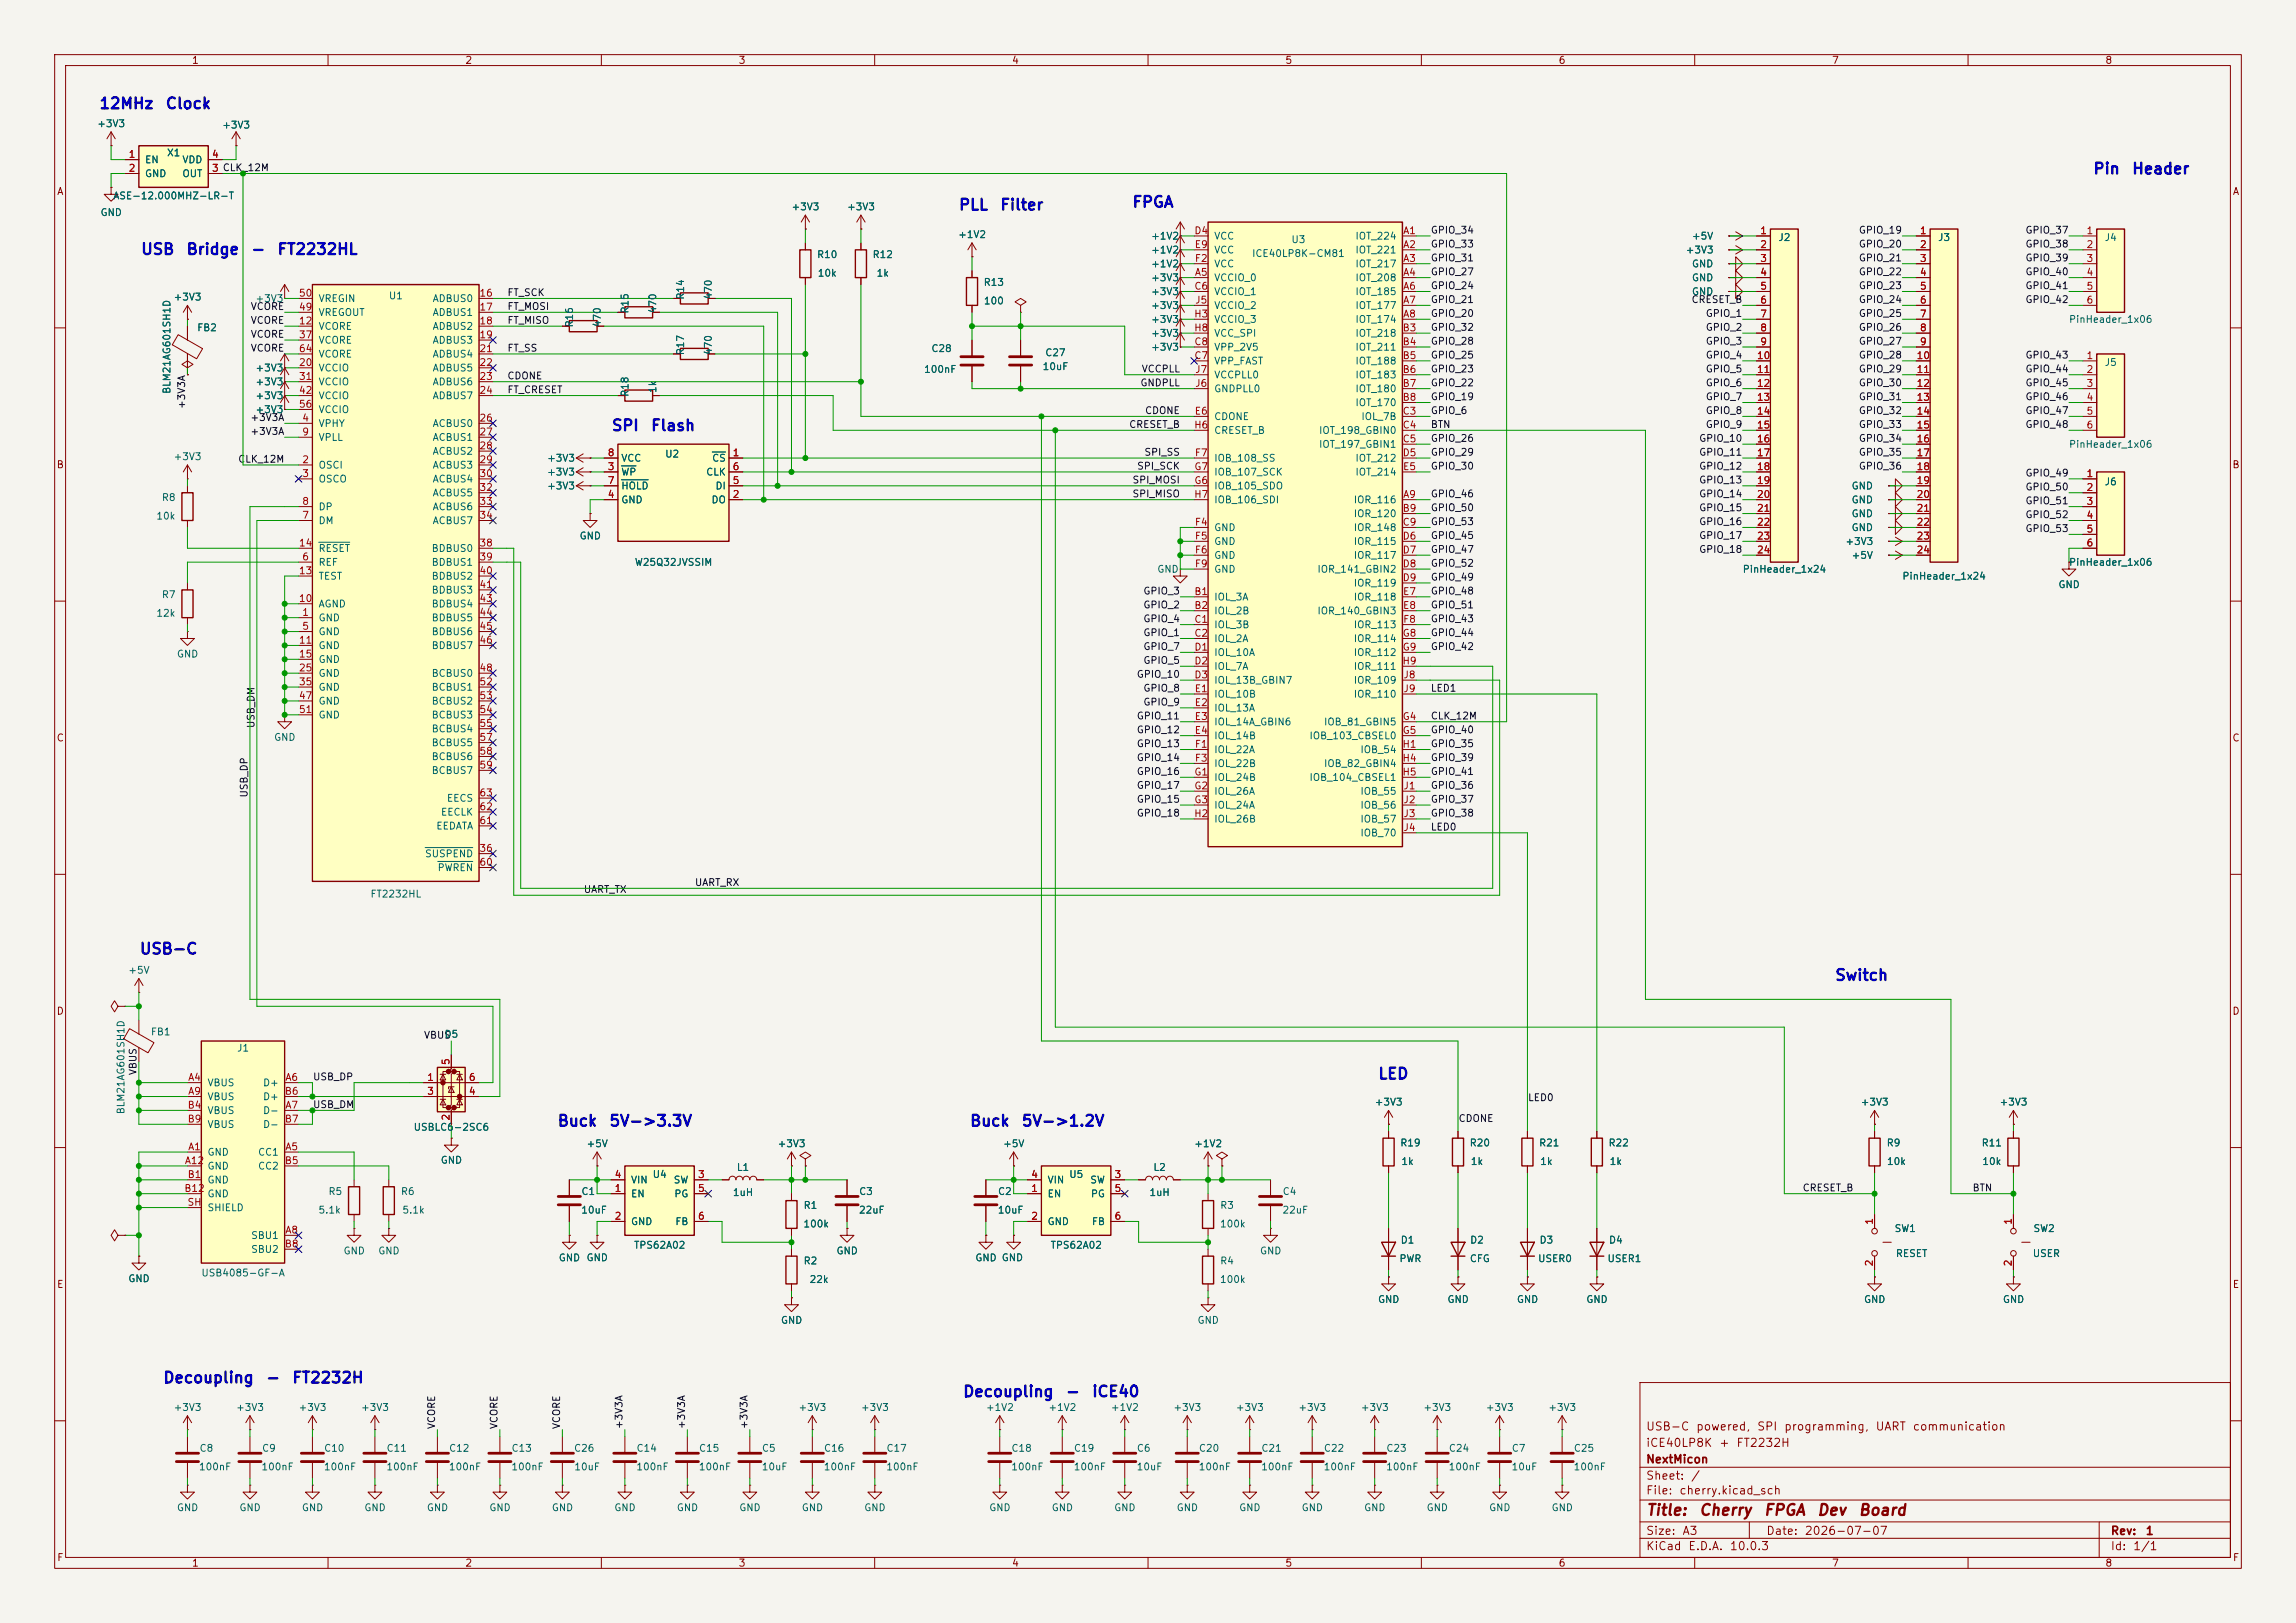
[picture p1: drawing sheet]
<svg xmlns="http://www.w3.org/2000/svg" width="420mm" height="297mm" viewBox="0 0 420 297" stroke-linecap="round" stroke-linejoin="round" font-family="sans-serif">
<defs><g id="words">
<g font-size="2" fill="#0000c2">
<text x="18" y="20.4">12MHz</text>
<text x="30.2" y="20.4">Clock</text>
<text x="382.8" y="32.4">Pin</text>
<text x="389.9" y="32.4">Header</text>
<text x="175.3" y="39">PLL</text>
<text x="182.8" y="39">Filter</text>
<text x="207" y="38.5">FPGA</text>
<text x="25.7" y="47.1">USB</text>
<text x="34" y="47.1">Bridge</text>
<text x="45.8" y="47.1">-</text>
<text x="50.6" y="47.1">FT2232HL</text>
<text x="111.8" y="79.4">SPI</text>
<text x="118.9" y="79.4">Flash</text>
<text x="25.4" y="175.1">USB-C</text>
<text x="335.5" y="179.9">Switch</text>
<text x="252" y="198">LED</text>
<text x="101.9" y="206.6">Buck</text>
<text x="111.3" y="206.6">5V-&gt;3.3V</text>
<text x="177.3" y="206.6">Buck</text>
<text x="186.8" y="206.6">5V-&gt;1.2V</text>
<text x="29.7" y="253.6">Decoupling</text>
<text x="48.5" y="253.6">-</text>
<text x="53.3" y="253.6">FT2232H</text>
<text x="176" y="256.1">Decoupling</text>
<text x="194.8" y="256.1">-</text>
<text x="199.6" y="256.1">iCE40</text>
</g>
<g font-size="2" fill="#840000">
<text x="301" y="277.8">Title:</text>
<text x="310.7" y="277.8">Cherry</text>
<text x="322.5" y="277.8">FPGA</text>
<text x="332.3" y="277.8">Dev</text>
<text x="339.8" y="277.8">Board</text>
</g>
<g font-size="1.5" fill="#840000">
<text x="301" y="262.1">USB-C</text>
<text x="310.1" y="262.1">powered,</text>
<text x="321.3" y="262.1">SPI</text>
<text x="326.2" y="262.1">programming,</text>
<text x="343" y="262.1">UART</text>
<text x="349.8" y="262.1">communication</text>
<text x="301" y="268.1">NextMicon</text>
<text x="301" y="265.1">iCE40LP8K</text>
<text x="314.4" y="265.1">+</text>
<text x="317.5" y="265.1">FT2232H</text>
<text x="301" y="273.8">File:</text>
<text x="301" y="271.1">Sheet:</text>
<text x="307.1" y="273.8">cherry.kicad_sch</text>
<text x="309.2" y="271.1">/</text>
<text x="301" y="281.2">Size:</text>
<text x="307.6" y="281.2">A3</text>
<text x="323" y="281.2">Date:</text>
<text x="330" y="281.2">2026-07-07</text>
<text x="386" y="281.2">Rev:</text>
<text x="392.4" y="281.2">1</text>
<text x="301" y="284">KiCad</text>
<text x="308.7" y="284">E.D.A.</text>
<text x="316.3" y="284">10.0.3</text>
<text x="386" y="284">Id:</text>
<text x="390.1" y="284">1/1</text>
</g>
<g font-size="1.3" fill="#840000">
<text x="35" y="12">1</text>
<text x="85" y="12">2</text>
<text x="135" y="12">3</text>
<text x="185" y="12">4</text>
<text x="235" y="12">5</text>
<text x="285" y="12">6</text>
<text x="335" y="12">7</text>
<text x="385" y="12">8</text>
<text x="10.3" y="36">A</text>
<text x="408.3" y="36">A</text>
<text x="10.3" y="86">B</text>
<text x="408.2" y="86">B</text>
<text x="10.3" y="136">C</text>
<text x="408.2" y="136">C</text>
<text x="10.3" y="186">D</text>
<text x="408.2" y="186">D</text>
<text x="10.3" y="236">E</text>
<text x="408.3" y="236">E</text>
<text x="10.3" y="286">F</text>
<text x="35" y="287">1</text>
<text x="85" y="287">2</text>
<text x="135" y="287">3</text>
<text x="185" y="287">4</text>
<text x="235" y="287">5</text>
<text x="285" y="287">6</text>
<text x="335" y="287">7</text>
<text x="385" y="287">8</text>
<text x="408.3" y="286">F</text>
</g>
<g font-size="1.3" fill="#006464">
<text x="17.7" y="23.6">+3V3</text>
<text x="40.5" y="23.8">+3V3</text>
<text x="30.4" y="28.9">X1</text>
<text x="26.4" y="30.2">EN</text>
<text x="26.4" y="32.7">GND</text>
<text x="33.3" y="32.7">OUT</text>
<text x="33.3" y="30.2">VDD</text>
<text x="18.3" y="39.8">GND</text>
<text x="20.6" y="36.8">ASE-12.000MHZ-LR-T</text>
<text x="144.7" y="38.8">+3V3</text>
<text x="154.8" y="38.8">+3V3</text>
<text x="149.3" y="47.5">R10</text>
<text x="159.5" y="47.5">R12</text>
<text x="175.2" y="43.9">+1V2</text>
<text x="210.5" y="44.2">+1V2</text>
<text x="210.5" y="46.7">+1V2</text>
<text x="222" y="44.2">VCC</text>
<text x="222" y="46.7">VCC</text>
<text x="228.9" y="47.3">ICE40LP8K-CM81</text>
<text x="236.1" y="44.8">U3</text>
<text x="247.8" y="44.2">IOT_224</text>
<text x="247.8" y="46.7">IOT_221</text>
<text x="308.2" y="46.7">+3V3</text>
<text x="309.4" y="44.2">+5V</text>
<text x="325.2" y="44.4">J2</text>
<text x="354.4" y="44.4">J3</text>
<text x="384.9" y="44.4">J4</text>
<text x="149.5" y="50.9">10k</text>
<text x="160.2" y="50.9">1k</text>
<text x="179.8" y="52.6">R13</text>
<text x="210.5" y="51.8">+3V3</text>
<text x="210.5" y="49.2">+1V2</text>
<text x="222" y="51.8">VCCIO_0</text>
<text x="222" y="49.2">VCC</text>
<text x="247.8" y="49.2">IOT_217</text>
<text x="247.8" y="51.8">IOT_208</text>
<text x="309.4" y="49.2">GND</text>
<text x="309.4" y="51.8">GND</text>
<text x="31.6" y="55.3">+3V3</text>
<text x="46.6" y="55.6">+3V3</text>
<text x="58.2" y="58.1">VREGOUT</text>
<text x="58.2" y="55.6">VREGIN</text>
<text x="71" y="55.1">U1</text>
<text x="79" y="55.6">ADBUS0</text>
<text x="79" y="58.1">ADBUS1</text>
<text x="115.3" y="57.5" transform="rotate(-90 115.3 57.5)">R15</text>
<text x="120.4" y="57.5" transform="rotate(-90 120.4 57.5)">470</text>
<text x="125.4" y="55" transform="rotate(-90 125.4 55)">R14</text>
<text x="130.5" y="54.9" transform="rotate(-90 130.5 54.9)">470</text>
<text x="179.9" y="56">100</text>
<text x="210.5" y="54.3">+3V3</text>
<text x="210.5" y="56.9">+3V3</text>
<text x="210.5" y="59.4">+3V3</text>
<text x="222" y="54.3">VCCIO_1</text>
<text x="222" y="59.4">VCCIO_3</text>
<text x="222" y="56.9">VCCIO_2</text>
<text x="247.8" y="54.3">IOT_185</text>
<text x="247.8" y="56.9">IOT_177</text>
<text x="247.8" y="59.4">IOT_174</text>
<text x="309.4" y="54.3">GND</text>
<text x="378.4" y="59.4">PinHeader_1x06</text>
<text x="36" y="60.9">FB2</text>
<text x="58.2" y="60.7">VCORE</text>
<text x="58.2" y="63.2">VCORE</text>
<text x="58.2" y="65.7">VCORE</text>
<text x="79" y="60.7">ADBUS2</text>
<text x="79" y="63.2">ADBUS3</text>
<text x="79" y="65.7">ADBUS4</text>
<text x="105.1" y="60" transform="rotate(-90 105.1 60)">R16</text>
<text x="110.2" y="60" transform="rotate(-90 110.2 60)">470</text>
<text x="125.4" y="65.1" transform="rotate(-90 125.4 65.1)">R17</text>
<text x="130.5" y="65.1" transform="rotate(-90 130.5 65.1)">470</text>
<text x="170.3" y="64.7">C28</text>
<text x="191.1" y="65.5">C27</text>
<text x="210.5" y="64.5">+3V3</text>
<text x="210.5" y="61.9">+3V3</text>
<text x="222" y="64.5">VPP_2V5</text>
<text x="222" y="61.9">VCC_SPI</text>
<text x="247.8" y="61.9">IOT_218</text>
<text x="247.8" y="64.5">IOT_211</text>
<text x="46.6" y="68.3">+3V3</text>
<text x="46.6" y="70.8">+3V3</text>
<text x="58.2" y="68.3">VCCIO</text>
<text x="58.2" y="70.8">VCCIO</text>
<text x="79" y="68.3">ADBUS5</text>
<text x="79" y="70.8">ADBUS6</text>
<text x="168.9" y="68.5">100nF</text>
<text x="190.6" y="68">10uF</text>
<text x="222" y="67">VPP_FAST</text>
<text x="222" y="69.6">VCCPLL0</text>
<text x="247.8" y="67">IOT_188</text>
<text x="247.8" y="69.6">IOT_183</text>
<text x="384.9" y="67.3">J5</text>
<text x="31.5" y="72.2" transform="rotate(-90 31.5 72.2)">BLM21AG601SH1D</text>
<text x="46.6" y="73.4">+3V3</text>
<text x="46.6" y="75.9">+3V3</text>
<text x="58.2" y="73.4">VCCIO</text>
<text x="58.2" y="75.9">VCCIO</text>
<text x="79" y="73.4">ADBUS7</text>
<text x="115.3" y="72.7" transform="rotate(-90 115.3 72.7)">R18</text>
<text x="120.4" y="72" transform="rotate(-90 120.4 72)">1k</text>
<text x="222" y="77.2">CDONE</text>
<text x="222" y="72.1">GNDPLL0</text>
<text x="247.8" y="72.1">IOT_180</text>
<text x="247.8" y="74.6">IOT_170</text>
<text x="248.9" y="77.2">IOL_7B</text>
<text x="58.2" y="78.4">VPHY</text>
<text x="58.2" y="81">VPLL</text>
<text x="79" y="78.4">ACBUS0</text>
<text x="79" y="81">ACBUS1</text>
<text x="79" y="83.5">ACBUS2</text>
<text x="222" y="79.7">CRESET_B</text>
<text x="241.2" y="79.7">IOT_198_GBIN0</text>
<text x="241.2" y="82.3">IOT_197_GBIN1</text>
<text x="378.4" y="82.3">PinHeader_1x06</text>
<text x="31.6" y="84.5">+3V3</text>
<text x="58.2" y="86.1">OSCI</text>
<text x="58.2" y="88.6">OSCO</text>
<text x="79" y="86.1">ACBUS3</text>
<text x="79" y="88.6">ACBUS4</text>
<text x="100" y="89.9">+3V3</text>
<text x="100" y="84.8">+3V3</text>
<text x="100" y="87.3">+3V3</text>
<text x="113.5" y="87.3">WP</text>
<text x="113.5" y="89.9">HOLD</text>
<text x="113.5" y="84.8">VCC</text>
<text x="121.6" y="84">U2</text>
<text x="129.1" y="87.3">CLK</text>
<text x="130.2" y="84.8">CS</text>
<text x="130.8" y="89.9">DI</text>
<text x="222" y="84.8">IOB_108_SS</text>
<text x="222" y="89.9">IOB_105_SDO</text>
<text x="222" y="87.3">IOB_107_SCK</text>
<text x="247.8" y="84.8">IOT_212</text>
<text x="247.8" y="87.3">IOT_214</text>
<text x="338.6" y="89.9">GND</text>
<text x="384.9" y="89.1">J6</text>
<text x="28.5" y="95.4">10k</text>
<text x="29.5" y="92">R8</text>
<text x="58.2" y="93.7">DP</text>
<text x="79" y="91.1">ACBUS5</text>
<text x="79" y="93.7">ACBUS6</text>
<text x="113.5" y="92.4">GND</text>
<text x="130" y="92.4">DO</text>
<text x="222" y="92.4">IOB_106_SDI</text>
<text x="247.5" y="92.4">IOR_116</text>
<text x="247.5" y="95">IOR_120</text>
<text x="338.6" y="95">GND</text>
<text x="338.6" y="92.4">GND</text>
<text x="58.2" y="96.2">DM</text>
<text x="58.2" y="101.3">RESET</text>
<text x="78.9" y="101.3">BDBUS0</text>
<text x="79" y="96.2">ACBUS7</text>
<text x="105.9" y="99">GND</text>
<text x="222" y="97.5">GND</text>
<text x="222" y="100">GND</text>
<text x="247.5" y="97.5">IOR_148</text>
<text x="247.5" y="100">IOR_115</text>
<text x="337.5" y="100">+3V3</text>
<text x="338.6" y="97.5">GND</text>
<text x="58.2" y="103.8">REF</text>
<text x="58.2" y="106.4">TEST</text>
<text x="78.9" y="103.8">BDBUS1</text>
<text x="78.9" y="106.4">BDBUS2</text>
<text x="116" y="103.8">W25Q32JVSSIM</text>
<text x="211.6" y="105.1">GND</text>
<text x="222" y="102.6">GND</text>
<text x="222" y="105.1">GND</text>
<text x="240.9" y="105.1">IOR_141_GBIN2</text>
<text x="247.5" y="102.6">IOR_117</text>
<text x="247.5" y="107.7">IOR_119</text>
<text x="318.7" y="105.1">PinHeader_1x24</text>
<text x="338.6" y="102.6">+5V</text>
<text x="347.9" y="106.4">PinHeader_1x24</text>
<text x="376.4" y="107.9">GND</text>
<text x="378.4" y="103.8">PinHeader_1x06</text>
<text x="28.5" y="113.2">12k</text>
<text x="29.5" y="109.8">R7</text>
<text x="58.2" y="111.5">AGND</text>
<text x="78.9" y="108.9">BDBUS3</text>
<text x="78.9" y="111.5">BDBUS4</text>
<text x="222" y="110.2">IOL_3A</text>
<text x="222" y="112.7">IOL_2B</text>
<text x="240.9" y="112.7">IOR_140_GBIN3</text>
<text x="247.5" y="110.2">IOR_118</text>
<text x="58.2" y="114">GND</text>
<text x="58.2" y="116.5">GND</text>
<text x="58.2" y="119.1">GND</text>
<text x="78.9" y="114">BDBUS5</text>
<text x="78.9" y="116.5">BDBUS6</text>
<text x="78.9" y="119.1">BDBUS7</text>
<text x="222" y="115.3">IOL_3B</text>
<text x="222" y="117.8">IOL_2A</text>
<text x="247.5" y="115.3">IOR_113</text>
<text x="247.5" y="117.8">IOR_114</text>
<text x="32.3" y="120.6">GND</text>
<text x="58.2" y="121.6">GND</text>
<text x="58.2" y="124.2">GND</text>
<text x="78.9" y="124.2">BCBUS0</text>
<text x="222" y="120.4">IOL_10A</text>
<text x="222" y="122.9">IOL_7A</text>
<text x="222" y="125.4">IOL_13B_GBIN7</text>
<text x="247.5" y="120.4">IOR_112</text>
<text x="247.5" y="122.9">IOR_111</text>
<text x="247.5" y="125.4">IOR_109</text>
<text x="58.2" y="126.7">GND</text>
<text x="58.2" y="129.2">GND</text>
<text x="58.2" y="131.8">GND</text>
<text x="78.9" y="126.7">BCBUS1</text>
<text x="78.9" y="129.2">BCBUS2</text>
<text x="78.9" y="131.8">BCBUS3</text>
<text x="222" y="128">IOL_10B</text>
<text x="222" y="130.5">IOL_13A</text>
<text x="247.5" y="128">IOR_110</text>
<text x="50" y="135.9">GND</text>
<text x="78.9" y="134.3">BCBUS4</text>
<text x="78.9" y="136.9">BCBUS5</text>
<text x="222" y="133.1">IOL_14A_GBIN6</text>
<text x="222" y="135.6">IOL_14B</text>
<text x="239.4" y="135.6">IOB_103_CBSEL0</text>
<text x="242.1" y="133.1">IOB_81_GBIN5</text>
<text x="78.9" y="139.4">BCBUS6</text>
<text x="78.9" y="141.9">BCBUS7</text>
<text x="222" y="138.1">IOL_22A</text>
<text x="222" y="140.7">IOL_22B</text>
<text x="222" y="143.2">IOL_24B</text>
<text x="239.4" y="143.2">IOB_104_CBSEL1</text>
<text x="242.1" y="140.7">IOB_82_GBIN4</text>
<text x="248.7" y="138.1">IOB_54</text>
<text x="80.5" y="149.6">EECLK</text>
<text x="81.6" y="147">EECS</text>
<text x="222" y="145.8">IOL_26A</text>
<text x="222" y="148.3">IOL_24A</text>
<text x="248.7" y="145.8">IOB_55</text>
<text x="248.7" y="148.3">IOB_56</text>
<text x="79.7" y="152.1">EEDATA</text>
<text x="222" y="150.8">IOL_26B</text>
<text x="248.7" y="150.8">IOB_57</text>
<text x="248.7" y="153.4">IOB_70</text>
<text x="77.6" y="157.2">SUSPEND</text>
<text x="79.9" y="159.7">PWREN</text>
<text x="67.7" y="164.5">FT2232HL</text>
<text x="23.4" y="178.5">+5V</text>
<text x="27.5" y="189.8">FB1</text>
<text x="81.2" y="190.2">D5</text>
<text x="43.3" y="192.7">J1</text>
<text x="37.8" y="199.1">VBUS</text>
<text x="37.8" y="201.6">VBUS</text>
<text x="48" y="199.1">D+</text>
<text x="48" y="201.6">D+</text>
<text x="251.4" y="202.6">+3V3</text>
<text x="340.3" y="202.6">+3V3</text>
<text x="365.7" y="202.6">+3V3</text>
<text x="23.1" y="204" transform="rotate(-90 23.1 204)">BLM21AG601SH1D</text>
<text x="37.8" y="204.2">VBUS</text>
<text x="37.8" y="206.7">VBUS</text>
<text x="48" y="204.2">D-</text>
<text x="48" y="206.7">D-</text>
<text x="75.6" y="207.2">USBLC6-2SC6</text>
<text x="37.8" y="211.8">GND</text>
<text x="37.8" y="214.3">GND</text>
<text x="47.1" y="211.8">CC1</text>
<text x="47.1" y="214.3">CC2</text>
<text x="80.5" y="213.3">GND</text>
<text x="107.2" y="210.2">+5V</text>
<text x="119.3" y="215.9">U4</text>
<text x="134.7" y="214.6">L1</text>
<text x="142.1" y="210.2">+3V3</text>
<text x="183.4" y="210.2">+5V</text>
<text x="195.5" y="215.9">U5</text>
<text x="210.9" y="214.6">L2</text>
<text x="218.3" y="210.2">+1V2</text>
<text x="256" y="210.1">R19</text>
<text x="256.2" y="213.5">1k</text>
<text x="268.7" y="210.1">R20</text>
<text x="268.9" y="213.5">1k</text>
<text x="281.4" y="210.1">R21</text>
<text x="281.6" y="213.5">1k</text>
<text x="294.1" y="210.1">R22</text>
<text x="294.3" y="213.5">1k</text>
<text x="345" y="210.1">R9</text>
<text x="345" y="213.5">10k</text>
<text x="362.4" y="210.1">R11</text>
<text x="362.5" y="213.5">10k</text>
<text x="37.8" y="216.9">GND</text>
<text x="37.8" y="219.4">GND</text>
<text x="37.8" y="222">SHIELD</text>
<text x="60" y="219">R5</text>
<text x="73.2" y="219">R6</text>
<text x="106.2" y="219">C1</text>
<text x="115.3" y="219.4">EN</text>
<text x="115.3" y="216.9">VIN</text>
<text x="123.1" y="216.9">SW</text>
<text x="123.2" y="219.4">PG</text>
<text x="133.9" y="219.2">1uH</text>
<text x="146.9" y="221.5">R1</text>
<text x="157" y="219">C3</text>
<text x="182.4" y="219">C2</text>
<text x="191.5" y="219.4">EN</text>
<text x="191.5" y="216.9">VIN</text>
<text x="199.3" y="216.9">SW</text>
<text x="199.4" y="219.4">PG</text>
<text x="210.1" y="219.2">1uH</text>
<text x="223.1" y="221.5">R3</text>
<text x="234.5" y="219">C4</text>
<text x="45.8" y="227">SBU1</text>
<text x="58.1" y="222.4">5.1k</text>
<text x="73.5" y="222.4">5.1k</text>
<text x="106.2" y="222.4">10uF</text>
<text x="115.3" y="224.5">GND</text>
<text x="123.4" y="224.5">FB</text>
<text x="146.9" y="224.9">100k</text>
<text x="157" y="222.4">22uF</text>
<text x="182.4" y="222.4">10uF</text>
<text x="191.5" y="224.5">GND</text>
<text x="199.6" y="224.5">FB</text>
<text x="223.1" y="224.9">100k</text>
<text x="234.5" y="222.4">22uF</text>
<text x="256.1" y="227.9">D1</text>
<text x="268.8" y="227.9">D2</text>
<text x="281.5" y="227.9">D3</text>
<text x="294.2" y="227.9">D4</text>
<text x="346.5" y="225.8">SW1</text>
<text x="371.9" y="225.8">SW2</text>
<text x="36.7" y="233.9">USB4085-GF-A</text>
<text x="45.8" y="229.6">SBU2</text>
<text x="62.7" y="229.9">GND</text>
<text x="69.1" y="229.9">GND</text>
<text x="102.1" y="231.1">GND</text>
<text x="107.2" y="231.1">GND</text>
<text x="115.9" y="228.8">TPS62A02</text>
<text x="146.9" y="231.7">R2</text>
<text x="152.9" y="229.9">GND</text>
<text x="178.3" y="231.1">GND GND</text>
<text x="192.1" y="228.8">TPS62A02</text>
<text x="223.1" y="231.7">R4</text>
<text x="230.4" y="229.9">GND</text>
<text x="255.9" y="231.3">PWR</text>
<text x="268.8" y="231.3">CFG</text>
<text x="281.2" y="231.3">USER0</text>
<text x="293.9" y="231.3">USER1</text>
<text x="346.7" y="230.3">RESET</text>
<text x="371.7" y="230.3">USER</text>
<text x="23.4" y="234.9">GND</text>
<text x="148" y="235.1">22k</text>
<text x="223.1" y="235.1">100k</text>
<text x="252" y="238.7">GND</text>
<text x="264.7" y="238.7">GND</text>
<text x="277.4" y="238.7">GND</text>
<text x="290.1" y="238.7">GND</text>
<text x="340.9" y="238.7">GND</text>
<text x="366.3" y="238.7">GND</text>
<text x="142.7" y="242.6">GND</text>
<text x="218.9" y="242.6">GND</text>
<text x="31.6" y="258.5">+3V3</text>
<text x="43.1" y="258.5">+3V3</text>
<text x="54.5" y="258.5">+3V3</text>
<text x="65.9" y="258.5">+3V3</text>
<text x="145.9" y="258.5">+3V3</text>
<text x="157.4" y="258.5">+3V3</text>
<text x="180.2" y="258.5">+1V2</text>
<text x="191.7" y="258.5">+1V2</text>
<text x="203.1" y="258.5">+1V2</text>
<text x="214.5" y="258.5">+3V3</text>
<text x="226" y="258.5">+3V3</text>
<text x="237.4" y="258.5">+3V3</text>
<text x="248.8" y="258.5">+3V3</text>
<text x="260.2" y="258.5">+3V3</text>
<text x="271.7" y="258.5">+3V3</text>
<text x="283.1" y="258.5">+3V3</text>
<text x="36.3" y="269.4">100nF</text>
<text x="36.4" y="266">C8</text>
<text x="47.7" y="269.4">100nF</text>
<text x="47.8" y="266">C9</text>
<text x="59.1" y="269.4">100nF</text>
<text x="59.2" y="266">C10</text>
<text x="70.6" y="269.4">100nF</text>
<text x="70.6" y="266">C11</text>
<text x="82" y="269.4">100nF</text>
<text x="82" y="266">C12</text>
<text x="93.4" y="269.4">100nF</text>
<text x="93.5" y="266">C13</text>
<text x="104.9" y="266">C26</text>
<text x="104.9" y="269.4">10uF</text>
<text x="116.3" y="269.4">100nF</text>
<text x="116.3" y="266">C14</text>
<text x="127.7" y="269.4">100nF</text>
<text x="127.8" y="266">C15</text>
<text x="139.2" y="269.4">10uF</text>
<text x="139.3" y="266">C5</text>
<text x="150.6" y="269.4">100nF</text>
<text x="150.6" y="266">C16</text>
<text x="162" y="269.4">100nF</text>
<text x="162" y="266">C17</text>
<text x="184.9" y="269.4">100nF</text>
<text x="184.9" y="266">C18</text>
<text x="196.3" y="269.4">100nF</text>
<text x="196.3" y="266">C19</text>
<text x="207.8" y="269.4">10uF</text>
<text x="207.8" y="266">C6</text>
<text x="219.2" y="269.4">100nF</text>
<text x="219.2" y="266">C20</text>
<text x="230.6" y="269.4">100nF</text>
<text x="230.6" y="266">C21</text>
<text x="242" y="269.4">100nF</text>
<text x="242.1" y="266">C22</text>
<text x="253.5" y="269.4">100nF</text>
<text x="253.5" y="266">C23</text>
<text x="264.9" y="269.4">100nF</text>
<text x="264.9" y="266">C24</text>
<text x="276.4" y="269.4">10uF</text>
<text x="276.4" y="266">C7</text>
<text x="287.7" y="269.4">100nF</text>
<text x="287.8" y="266">C25</text>
<text x="32.3" y="276.8">GND</text>
<text x="43.7" y="276.8">GND</text>
<text x="55.1" y="276.8">GND</text>
<text x="66.5" y="276.8">GND</text>
<text x="78" y="276.8">GND</text>
<text x="89.4" y="276.8">GND</text>
<text x="100.8" y="276.8">GND</text>
<text x="112.3" y="276.8">GND</text>
<text x="123.7" y="276.8">GND</text>
<text x="135.1" y="276.8">GND</text>
<text x="146.6" y="276.8">GND</text>
<text x="158" y="276.8">GND</text>
<text x="180.8" y="276.8">GND</text>
<text x="192.3" y="276.8">GND</text>
<text x="203.7" y="276.8">GND</text>
<text x="215.1" y="276.8">GND</text>
<text x="226.6" y="276.8">GND</text>
<text x="238" y="276.8">GND</text>
<text x="249.4" y="276.8">GND</text>
<text x="260.9" y="276.8">GND</text>
<text x="272.3" y="276.8">GND</text>
<text x="283.7" y="276.8">GND</text>
</g>
<g font-size="1.3" fill="#a90000">
<text x="23.4" y="29.2">1</text>
<text x="38.7" y="29.2">4</text>
<text x="23.4" y="31.7">2</text>
<text x="38.7" y="31.7">3 CLK_12M</text>
<text x="38.7" y="31.7">3</text>
<text x="218.4" y="43.2">D4</text>
<text x="218.4" y="45.7">E9</text>
<text x="256.6" y="43.2">A1</text>
<text x="256.6" y="45.7">A2</text>
<text x="321.9" y="43.2">1</text>
<text x="321.9" y="45.7">2</text>
<text x="351.1" y="43.2">1</text>
<text x="351.1" y="45.7">2</text>
<text x="381.6" y="43.2">1</text>
<text x="381.6" y="45.7">2</text>
<text x="218.4" y="53.3">C6</text>
<text x="218.5" y="50.8">A5</text>
<text x="218.5" y="48.2">F2</text>
<text x="256.6" y="48.2">A3</text>
<text x="256.6" y="50.8">A4</text>
<text x="256.6" y="53.3">A6</text>
<text x="321.9" y="48.2">3</text>
<text x="321.9" y="50.8">4</text>
<text x="321.9" y="53.3">5</text>
<text x="351.1" y="48.2">3</text>
<text x="351.1" y="50.8">4</text>
<text x="351.1" y="53.3">5</text>
<text x="381.6" y="48.2">3</text>
<text x="381.6" y="50.8">4</text>
<text x="381.6" y="53.3">5</text>
<text x="54.6" y="59.7">12</text>
<text x="54.6" y="57.1">49</text>
<text x="54.6" y="54.6">50</text>
<text x="87.6" y="54.6">16</text>
<text x="87.6" y="57.1">17</text>
<text x="87.6" y="59.7">18</text>
<text x="218.3" y="58.4">H3</text>
<text x="218.5" y="55.9">J5</text>
<text x="256.6" y="55.9">A7</text>
<text x="256.6" y="58.4">A8</text>
<text x="321.9" y="55.9">6</text>
<text x="321.9" y="58.4">7</text>
<text x="351.1" y="55.9">6</text>
<text x="351.1" y="58.4">7</text>
<text x="381.6" y="55.9">6</text>
<text x="54.6" y="62.2">37</text>
<text x="54.6" y="64.7">64</text>
<text x="87.6" y="62.2">19</text>
<text x="87.6" y="64.7">21</text>
<text x="218.3" y="60.9">H8</text>
<text x="218.4" y="63.5">C8</text>
<text x="256.5" y="60.9">B3</text>
<text x="256.5" y="63.5">B4</text>
<text x="321.9" y="60.9">8</text>
<text x="321.9" y="63.5">9</text>
<text x="351.1" y="60.9">8</text>
<text x="351.1" y="63.5">9</text>
<text x="54.6" y="67.3">20</text>
<text x="54.6" y="69.8">31</text>
<text x="87.6" y="67.3">22</text>
<text x="87.6" y="69.8">23</text>
<text x="218.4" y="66">C7</text>
<text x="218.5" y="71.1">J6</text>
<text x="218.5" y="68.6">J7</text>
<text x="256.5" y="66">B5</text>
<text x="256.5" y="68.6">B6</text>
<text x="256.5" y="71.1">B7</text>
<text x="321.3" y="66">10</text>
<text x="321.3" y="68.6">11</text>
<text x="321.3" y="71.1">12</text>
<text x="350.5" y="66">10</text>
<text x="350.5" y="68.6">11</text>
<text x="350.5" y="71.1">12</text>
<text x="381.6" y="66">1</text>
<text x="381.6" y="68.6">2</text>
<text x="381.6" y="71.1">3</text>
<text x="54.6" y="72.4">42</text>
<text x="54.6" y="74.9">56</text>
<text x="55.2" y="77.4">4</text>
<text x="87.6" y="72.4">24</text>
<text x="87.6" y="77.4">26</text>
<text x="218.4" y="76.2">E6</text>
<text x="256.5" y="73.6">B8</text>
<text x="256.5" y="76.2">C3</text>
<text x="321.3" y="73.6">13</text>
<text x="321.3" y="76.2">14</text>
<text x="350.5" y="73.6">13</text>
<text x="350.5" y="76.2">14</text>
<text x="381.6" y="73.6">4</text>
<text x="381.6" y="76.2">5</text>
<text x="55.2" y="80">9</text>
<text x="87.6" y="80">27</text>
<text x="87.6" y="82.5">28</text>
<text x="111.1" y="83.8">8</text>
<text x="133.9" y="83.8">1</text>
<text x="218.3" y="78.7">H6</text>
<text x="218.5" y="83.8">F7</text>
<text x="256.5" y="78.7">C4</text>
<text x="256.5" y="81.3">C5</text>
<text x="256.5" y="83.8">D5</text>
<text x="321.3" y="78.7">15</text>
<text x="321.3" y="81.3">16</text>
<text x="321.3" y="83.8">17</text>
<text x="350.5" y="78.7">15</text>
<text x="350.5" y="81.3">16</text>
<text x="350.5" y="83.8">17</text>
<text x="381.6" y="78.7">6</text>
<text x="55.2" y="85.1">2</text>
<text x="55.2" y="87.6">3</text>
<text x="87.6" y="85.1">29</text>
<text x="87.6" y="87.6">30</text>
<text x="111.1" y="86.3">3</text>
<text x="111.1" y="88.9">7</text>
<text x="133.9" y="88.9">5</text>
<text x="133.9" y="86.3">6</text>
<text x="218.4" y="88.9">G6</text>
<text x="218.4" y="86.3">G7</text>
<text x="256.5" y="86.3">E5</text>
<text x="321.3" y="86.3">18</text>
<text x="321.3" y="88.9">19</text>
<text x="350.5" y="86.3">18</text>
<text x="350.5" y="88.9">19</text>
<text x="381.6" y="87.6">1</text>
<text x="55.2" y="95.2">7</text>
<text x="55.2" y="92.7">8</text>
<text x="87.6" y="90.1">32</text>
<text x="87.6" y="92.7">33</text>
<text x="87.6" y="95.2">34</text>
<text x="111.1" y="91.4">4</text>
<text x="133.9" y="91.4">2</text>
<text x="218.3" y="91.4">H7</text>
<text x="256.5" y="94">B9</text>
<text x="256.6" y="91.4">A9</text>
<text x="321.3" y="91.4">20</text>
<text x="321.3" y="94">21</text>
<text x="350.5" y="91.4">20</text>
<text x="350.5" y="94">21</text>
<text x="381.6" y="90.1">2</text>
<text x="381.6" y="92.7">3</text>
<text x="381.6" y="95.2">4</text>
<text x="54.6" y="100.3">14</text>
<text x="87.6" y="100.3">38</text>
<text x="218.5" y="96.5">F4</text>
<text x="218.5" y="99">F5</text>
<text x="218.5" y="101.6">F6</text>
<text x="256.5" y="96.5">C9</text>
<text x="256.5" y="99">D6</text>
<text x="256.5" y="101.6">D7</text>
<text x="321.3" y="96.5">22</text>
<text x="321.3" y="99">23</text>
<text x="321.3" y="101.6">24</text>
<text x="350.5" y="96.5">22</text>
<text x="350.5" y="99">23</text>
<text x="350.5" y="101.6">24</text>
<text x="381.6" y="97.8">5</text>
<text x="381.6" y="100.3">6</text>
<text x="54.6" y="105.4">13</text>
<text x="55.2" y="102.8">6</text>
<text x="87.6" y="102.8">39</text>
<text x="87.6" y="105.4">40</text>
<text x="87.6" y="107.9">41</text>
<text x="218.5" y="104.1">F9</text>
<text x="256.5" y="104.1">D8</text>
<text x="256.5" y="106.7">D9</text>
<text x="54.6" y="110.5">10</text>
<text x="55.2" y="113">1</text>
<text x="87.6" y="110.5">43</text>
<text x="87.6" y="113">44</text>
<text x="218.4" y="109.2">B1</text>
<text x="218.4" y="111.7">B2</text>
<text x="256.5" y="109.2">E7</text>
<text x="256.5" y="111.7">E8</text>
<text x="54.6" y="118.1">11</text>
<text x="55.2" y="115.5">5</text>
<text x="87.6" y="115.5">45</text>
<text x="87.6" y="118.1">46</text>
<text x="218.4" y="114.3">C1</text>
<text x="218.4" y="116.8">C2</text>
<text x="218.4" y="119.4">D1</text>
<text x="256.5" y="116.8">G8</text>
<text x="256.5" y="119.4">G9</text>
<text x="256.6" y="114.3">F8</text>
<text x="54.6" y="120.6">15</text>
<text x="54.6" y="123.2">25</text>
<text x="54.6" y="125.7">35</text>
<text x="87.6" y="123.2">48</text>
<text x="87.6" y="125.7">52</text>
<text x="218.4" y="121.9">D2</text>
<text x="218.4" y="124.4">D3</text>
<text x="256.4" y="121.9">H9</text>
<text x="256.6" y="124.4">J8</text>
<text x="54.6" y="128.2">47</text>
<text x="54.6" y="130.8">51</text>
<text x="87.6" y="128.2">53</text>
<text x="87.6" y="130.8">54</text>
<text x="218.4" y="127">E1</text>
<text x="218.4" y="129.5">E2</text>
<text x="256.6" y="127">J9</text>
<text x="87.6" y="133.3">55</text>
<text x="87.6" y="135.9">57</text>
<text x="218.4" y="132.1">E3</text>
<text x="218.4" y="134.6">E4</text>
<text x="218.5" y="137.1">F1</text>
<text x="256.4" y="137.1">H1</text>
<text x="256.5" y="132.1">G4</text>
<text x="256.5" y="134.6">G5</text>
<text x="87.6" y="138.4">58</text>
<text x="87.6" y="140.9">59</text>
<text x="218.4" y="142.2">G1</text>
<text x="218.5" y="139.7">F3</text>
<text x="256.4" y="139.7">H4</text>
<text x="256.4" y="142.2">H5</text>
<text x="87.6" y="148.6">62</text>
<text x="87.6" y="146">63</text>
<text x="218.3" y="149.8">H2</text>
<text x="218.4" y="144.8">G2</text>
<text x="218.4" y="147.3">G3</text>
<text x="256.6" y="144.8">J1</text>
<text x="256.6" y="147.3">J2</text>
<text x="256.6" y="149.8">J3</text>
<text x="87.6" y="151.1">61</text>
<text x="256.6" y="152.4">J4</text>
<text x="87.6" y="156.2">36</text>
<text x="87.6" y="158.7">60</text>
<text x="82.5" y="195" transform="rotate(-90 82.5 195)">5</text>
<text x="34.2" y="203.2">B4</text>
<text x="34.3" y="198.1">A4</text>
<text x="34.3" y="200.6">A9</text>
<text x="52" y="200.6">B6</text>
<text x="52.1" y="198.1">A6</text>
<text x="52.1" y="203.2">A7</text>
<text x="78" y="198.1">1</text>
<text x="78" y="200.6">3</text>
<text x="85.7" y="200.6">4</text>
<text x="85.7" y="198.1">6</text>
<text x="34.2" y="205.7">B9</text>
<text x="52" y="205.7">B7</text>
<text x="82.5" y="205.2" transform="rotate(-90 82.5 205.2)">2</text>
<text x="33.7" y="213.3">A12</text>
<text x="34.2" y="215.9">B1</text>
<text x="34.3" y="210.8">A1</text>
<text x="52" y="213.3">B5</text>
<text x="52.1" y="210.8">A5</text>
<text x="112.3" y="215.9">4</text>
<text x="127.6" y="215.9">3</text>
<text x="188.5" y="215.9">4</text>
<text x="203.8" y="215.9">3</text>
<text x="33.6" y="218.4">B12</text>
<text x="34.2" y="221">SH</text>
<text x="112.3" y="218.4">1</text>
<text x="127.6" y="218.4">5</text>
<text x="188.5" y="218.4">1</text>
<text x="203.8" y="218.4">5</text>
<text x="52.1" y="226">A8</text>
<text x="112.3" y="223.5">2</text>
<text x="127.6" y="223.5">6</text>
<text x="188.5" y="223.5">2</text>
<text x="203.8" y="223.5">6</text>
<text x="342.9" y="224.2" transform="rotate(-90 342.9 224.2)">1</text>
<text x="368.3" y="224.2" transform="rotate(-90 368.3 224.2)">1</text>
<text x="52" y="228.6">B8</text>
<text x="342.9" y="231.8" transform="rotate(-90 342.9 231.8)">2</text>
<text x="368.3" y="231.8" transform="rotate(-90 368.3 231.8)">2</text>
</g>
<g font-size="1.3" fill="#0f0f0f">
<text x="261.6" y="45.6">GPIO_33</text>
<text x="261.6" y="43.1">GPIO_34</text>
<text x="339.9" y="43.1">GPIO_19</text>
<text x="339.9" y="45.6">GPIO_20</text>
<text x="370.4" y="45.6">GPIO_38</text>
<text x="370.4" y="43.1">GPIO_37</text>
<text x="261.6" y="48.1">GPIO_31</text>
<text x="261.6" y="53.2">GPIO_24</text>
<text x="261.6" y="50.7">GPIO_27</text>
<text x="339.9" y="48.1">GPIO_21</text>
<text x="339.9" y="50.7">GPIO_22</text>
<text x="339.9" y="53.2">GPIO_23</text>
<text x="370.4" y="53.2">GPIO_41</text>
<text x="370.4" y="50.7">GPIO_40</text>
<text x="370.4" y="48.1">GPIO_39</text>
<text x="45.8" y="57">VCORE</text>
<text x="45.8" y="59.6">VCORE</text>
<text x="92.7" y="54.5">FT_SCK</text>
<text x="92.7" y="59.6">FT_MISO</text>
<text x="92.7" y="57">FT_MOSI</text>
<text x="261.6" y="58.3">GPIO_20</text>
<text x="261.6" y="55.8">GPIO_21</text>
<text x="309.3" y="55.8">CRESET_B</text>
<text x="311.9" y="58.3">GPIO_1</text>
<text x="339.9" y="58.3">GPIO_25</text>
<text x="339.9" y="55.8">GPIO_24</text>
<text x="370.4" y="55.8">GPIO_42</text>
<text x="45.8" y="62.1">VCORE</text>
<text x="45.8" y="64.6">VCORE</text>
<text x="92.7" y="64.6">FT_SS</text>
<text x="261.6" y="65.9">GPIO_25</text>
<text x="261.6" y="63.4">GPIO_28</text>
<text x="261.6" y="60.8">GPIO_32</text>
<text x="311.9" y="65.9">GPIO_4</text>
<text x="311.9" y="63.4">GPIO_3</text>
<text x="311.9" y="60.8">GPIO_2</text>
<text x="339.9" y="63.4">GPIO_27</text>
<text x="339.9" y="60.8">GPIO_26</text>
<text x="339.9" y="65.9">GPIO_28</text>
<text x="370.4" y="65.9">GPIO_43</text>
<text x="92.7" y="69.7">CDONE</text>
<text x="208.5" y="71">GNDPLL</text>
<text x="208.7" y="68.5">VCCPLL</text>
<text x="261.6" y="71">GPIO_22</text>
<text x="261.6" y="68.5">GPIO_23</text>
<text x="311.9" y="68.5">GPIO_5</text>
<text x="311.9" y="71">GPIO_6</text>
<text x="339.9" y="68.5">GPIO_29</text>
<text x="339.9" y="71">GPIO_30</text>
<text x="370.4" y="71">GPIO_45</text>
<text x="370.4" y="68.5">GPIO_44</text>
<text x="34.2" y="75" transform="rotate(-90 34.2 75)">+3V3A</text>
<text x="45.7" y="77.3">+3V3A</text>
<text x="92.7" y="72.3">FT_CRESET</text>
<text x="209.3" y="76.1">CDONE</text>
<text x="261.6" y="73.5">GPIO_19</text>
<text x="261.6" y="76.1">GPIO_6</text>
<text x="311.9" y="76.1">GPIO_8</text>
<text x="311.9" y="73.5">GPIO_7</text>
<text x="339.9" y="73.5">GPIO_31</text>
<text x="339.9" y="76.1">GPIO_32</text>
<text x="370.4" y="73.5">GPIO_46</text>
<text x="370.4" y="76.1">GPIO_47</text>
<text x="45.7" y="79.9">+3V3A</text>
<text x="206.4" y="78.6">CRESET_B</text>
<text x="209.2" y="83.7">SPI_SS</text>
<text x="261.6" y="83.7">GPIO_29</text>
<text x="261.6" y="81.2">GPIO_26</text>
<text x="261.6" y="78.6">BTN</text>
<text x="310.7" y="83.7">GPIO_11</text>
<text x="310.7" y="81.2">GPIO_10</text>
<text x="311.9" y="78.6">GPIO_9</text>
<text x="339.9" y="78.6">GPIO_33</text>
<text x="339.9" y="83.7">GPIO_35</text>
<text x="339.9" y="81.2">GPIO_34</text>
<text x="370.4" y="78.6">GPIO_48</text>
<text x="43.5" y="85">CLK_12M</text>
<text x="207" y="88.8">SPI_MOSI</text>
<text x="207.9" y="86.2">SPI_SCK</text>
<text x="261.6" y="86.2">GPIO_30</text>
<text x="310.7" y="88.8">GPIO_13</text>
<text x="310.7" y="86.2">GPIO_12</text>
<text x="339.9" y="86.2">GPIO_36</text>
<text x="370.4" y="87.5">GPIO_49</text>
<text x="207" y="91.3">SPI_MISO</text>
<text x="261.6" y="93.9">GPIO_50</text>
<text x="261.6" y="91.3">GPIO_46</text>
<text x="310.7" y="93.9">GPIO_15</text>
<text x="310.7" y="91.3">GPIO_14</text>
<text x="370.4" y="90">GPIO_50</text>
<text x="370.4" y="95.1">GPIO_52</text>
<text x="370.4" y="92.6">GPIO_51</text>
<text x="261.6" y="98.9">GPIO_45</text>
<text x="261.6" y="101.5">GPIO_47</text>
<text x="261.6" y="96.4">GPIO_53</text>
<text x="310.7" y="101.5">GPIO_18</text>
<text x="310.7" y="98.9">GPIO_17</text>
<text x="310.7" y="96.4">GPIO_16</text>
<text x="370.4" y="97.7">GPIO_53</text>
<text x="261.6" y="104">GPIO_52</text>
<text x="261.6" y="106.6">GPIO_49</text>
<text x="209" y="109.1">GPIO_3</text>
<text x="209" y="111.6">GPIO_2</text>
<text x="261.6" y="109.1">GPIO_48</text>
<text x="261.6" y="111.6">GPIO_51</text>
<text x="209" y="114.2">GPIO_4</text>
<text x="209" y="116.7">GPIO_1</text>
<text x="209" y="119.3">GPIO_7</text>
<text x="261.6" y="116.7">GPIO_44</text>
<text x="261.6" y="119.3">GPIO_42</text>
<text x="261.6" y="114.2">GPIO_43</text>
<text x="207.8" y="124.3">GPIO_10</text>
<text x="209" y="121.8">GPIO_5</text>
<text x="207.8" y="132">GPIO_11</text>
<text x="209" y="126.9">GPIO_8</text>
<text x="209" y="129.4">GPIO_9</text>
<text x="261.6" y="132">CLK_12M</text>
<text x="261.6" y="126.9">LED1</text>
<text x="46.9" y="133.3" transform="rotate(-90 46.9 133.3)">USB_DM</text>
<text x="207.8" y="137">GPIO_13</text>
<text x="207.8" y="134.5">GPIO_12</text>
<text x="261.6" y="134.5">GPIO_40</text>
<text x="261.6" y="137">GPIO_35</text>
<text x="207.8" y="142.1">GPIO_16</text>
<text x="207.8" y="139.6">GPIO_14</text>
<text x="261.6" y="142.1">GPIO_41</text>
<text x="261.6" y="139.6">GPIO_39</text>
<text x="45.6" y="146" transform="rotate(-90 45.6 146)">USB_DP</text>
<text x="207.8" y="149.7">GPIO_18</text>
<text x="207.8" y="147.2">GPIO_15</text>
<text x="207.8" y="144.7">GPIO_17</text>
<text x="261.6" y="144.7">GPIO_36</text>
<text x="261.6" y="149.7">GPIO_38</text>
<text x="261.6" y="147.2">GPIO_37</text>
<text x="261.6" y="152.3">LED0</text>
<text x="106.7" y="163.7">UART_TX</text>
<text x="127" y="162.4">UART_RX</text>
<text x="77.4" y="190.4">VBUS</text>
<text x="25.3" y="196.8" transform="rotate(-90 25.3 196.8)">VBUS</text>
<text x="57.1" y="198">USB_DP</text>
<text x="57.1" y="203.1">USB_DM</text>
<text x="279.4" y="201.8">LED0</text>
<text x="266.7" y="205.6">CDONE</text>
<text x="329.6" y="218.3">CRESET_B</text>
<text x="360.7" y="218.3">BTN</text>
<text x="79.9" y="261.6" transform="rotate(-90 79.9 261.6)">VCORE</text>
<text x="91.3" y="261.6" transform="rotate(-90 91.3 261.6)">VCORE</text>
<text x="102.7" y="261.6" transform="rotate(-90 102.7 261.6)">VCORE</text>
<text x="114.2" y="261.6" transform="rotate(-90 114.2 261.6)">+3V3A</text>
<text x="125.6" y="261.6" transform="rotate(-90 125.6 261.6)">+3V3A</text>
<text x="137" y="261.6" transform="rotate(-90 137 261.6)">+3V3A</text>
</g>
</g></defs>
<path d="M0 0h420v297h-420z" fill="#f5f4ef" stroke="#f5f4ef" stroke-width=".18"/>
<g fill="none" stroke="#840000" stroke-width=".18">
<path d="M10 10h400v277h-400zM12 12h396v273h-396zM60 10v2M110 10v2M160 10v2M210 10v2M260 10v2M310 10v2M360 10v2M147.3 44.5v1.2M147.3 50.8v1.3M157.5 44.5v1.2"/>
<path d="M157.5 50.8v1.3M186.7 55.9l1-.7-1-.6-1 .6 1 .7v1.3M186.7 57.2h.1M215.9 53.3h.1M215.9 55.9h.1M215.9 50.8h.1M215.9 58.4h.1M215.9 48.3h.1M215.9 45.7v17.8M215.9 50.8l-.8 1.3M215.9 50.8l.8 1.3M215.9 53.3l-.8 1.3"/>
<path d="M215.9 53.3l.8 1.3M215.9 48.3l-.8 1.2M215.9 48.3l.8 1.2M215.9 55.9l-.8 1.3M215.9 55.9l.8 1.3M215.9 45.7l-.8 1.3M215.9 45.7l.8 1.3M215.9 58.4l-.8 1.3M215.9 58.4l.8 1.3M10 60h2M215.9 63.5h.1M215.9 61h.1"/>
<path d="M215.9 61l-.8 1.2M215.9 61l.8 1.2M408 60h2M34.3 87.6h.1M34.3 85.1l-.8 1.3M34.3 85.1l.8 1.3M34.3 85.1v2.5M10 110h2M215.9 104.1v1.3h1.3l-1.3 1.3-1.3-1.3h1.3M215.9 104.1h.1M345.4 101.6h.1M345.4 101.6h2.6"/>
<path d="M346.7 100.8l1.3 .8M348 101.6l-1.3 .8M408 110h2M10 160h2M408 160h2M10 210h2M109.2 213.4h.1M109.2 210.8l-.7 1.3M109.2 210.8l.8 1.3M109.2 210.8v2.6M254 207v1.3M254 213.4v1.2"/>
<path d="M266.7 207v1.3M266.7 213.4v1.2M408 210h2M104.1 226.1v1.2h1.3l-1.3 1.3-1.2-1.3h1.2M104.1 226.1h.1M109.2 226.1v1.2h1.3l-1.3 1.3-1.3-1.3h1.3M109.2 226.1h.1M254 233.7v1.2h1.3l-1.3 1.3-1.3-1.3h1.3M254 233.7h.1M266.7 224.8v7.6M300 253h108v32h-108zM10 260h2"/>
<path d="M91.4 271.8v1.2h1.3l-1.3 1.3-1.2-1.3h1.2M91.4 271.8h.1M91.4 262.9v3M91.4 267.5v3M102.9 271.8v1.2h1.2l-1.2 1.3-1.3-1.3h1.3M102.9 271.8h.1M102.9 262.9v3M102.9 267.5v3M114.3 271.8v1.2h1.3l-1.3 1.3-1.3-1.3h1.3M114.3 271.8h.1M114.3 262.9v3M114.3 267.5v3"/>
<path d="M300 278.5h108M300 274.5h108M300 268.5h108M320 278.5v3M384 278.5v6.5M408 260h2M60 285v2M110 285v2M160 285v2M210 285v2M260 285v2M300 281.5h108"/>
<path d="M310 285v2M360 285v2"/>
</g>
<path d="M146.3 45.7h2v5.1h-2zM156.5 45.7h2v5.1h-2zM253 208.3h2v5.1h-2zM265.7 208.3h2v5.1h-2zM265.4 227.3h2.6l-1.3 2.6zM265.4 229.9h2.6" fill="none" stroke="#840000" stroke-width=".25"/>
<path d="M89.4 265.9h4.1M89.4 267.5h4.1M100.8 265.9h4.1M100.8 267.5h4.1M112.3 265.9h4M112.3 267.5h4" fill="none" stroke="#840000" stroke-width=".51"/>
<path d="M323.8 41.9h5.1v61h-5.1z" fill="#ffffc2"/>
<path d="M323.8 41.9h5.1v61h-5.1zM278.4 208.3h2v5.1h-2zM291.1 208.3h2v5.1h-2zM278.1 227.3h2.6l-1.3 2.6zM278.1 229.9h2.6" fill="none" stroke="#840000" stroke-width=".25"/>
<g fill="none" stroke="#840000" stroke-width=".18">
<path d="M321.3 43.2h2.5M321.3 45.7h2.5M321.3 48.3h2.5M321.3 50.8h2.5M321.3 53.3h2.5M321.3 55.9h2.5M321.3 58.4h2.5M321.3 61h2.5M321.3 63.5h2.5M321.3 66h2.5M321.3 68.6h2.5M321.3 71.1h2.5"/>
<path d="M321.3 73.7h2.5M321.3 76.2h2.5M321.3 78.7h2.5M321.3 81.3h2.5M321.3 83.8h2.5M321.3 86.4h2.5M321.3 88.9h2.5M321.3 91.4h2.5M321.3 94h2.5M321.3 96.5h2.5M321.3 99.1h2.5M345.4 94h1.3v-1.3l1.3 1.3-1.3 1.3v-1.3"/>
<path d="M345.4 94h.1M345.4 99.1h.1M345.4 99.1h2.6M346.7 98.3l1.3 .8M348 99.1l-1.3 .7M321.3 101.6h2.5M82.5 208.3v1.3h1.3l-1.3 1.2-1.2-1.2h1.2M82.5 208.3h.1M279.4 207v1.3M279.4 213.4v1.2M292.1 207v1.3M292.1 213.4v1.2"/>
<path d="M368.3 205.7h.1M368.3 203.2v2.5M368.3 203.2l-.8 1.3M368.3 203.2l.8 1.3M279.4 233.7v1.2h1.3l-1.3 1.3-1.3-1.3h1.3M279.4 233.7h.1M279.4 224.8v7.6M292.1 233.7v1.2h1.3l-1.3 1.3-1.3-1.3h1.3M292.1 233.7h.1M342.9 224.8h.1M342.9 233.7v1.2h1.3l-1.3 1.3-1.3-1.3h1.3M342.9 233.7h.1"/>
<path d="M342.9 222.2v2.6M342.9 229.9v2.5M344.4 227.3h1.5M368.3 224.8h.1M368.3 222.2v2.6M368.3 229.9v2.5M369.8 227.3h1.5"/>
<circle cx="342.9" cy="229.4" r=".51"/>
<circle cx="342.9" cy="225.3" r=".51"/>
<circle cx="368.3" cy="229.4" r=".51"/>
<circle cx="368.3" cy="225.3" r=".51"/>
</g>
<path d="M36.8 190.5h15.3v40.6h-15.3z" fill="#ffffc2"/>
<path d="M36.8 190.5h15.3v40.6h-15.3zM63.8 217.2h2v5h-2zM70.1 217.2h2v5h-2zM341.9 208.3h2v5.1h-2zM367.3 208.3h2v5.1h-2zM290.8 227.3h2.6l-1.3 2.6zM290.8 229.9h2.6" fill="none" stroke="#840000" stroke-width=".25"/>
<g fill="none" stroke="#840000" stroke-width=".18">
<path d="M316.2 43.2h.1M316.2 48.3h1.3v-1.3l1.3 1.3-1.3 1.2v-1.2M316.2 48.3h.1M316.2 50.8h1.3v-1.3l1.3 1.3-1.3 1.3v-1.3M316.2 50.8h.1M316.2 53.3h1.3v-1.2l1.3 1.2-1.3 1.3v-1.3M316.2 53.3h.1M316.2 45.7h.1M316.2 43.2h2.6M316.2 45.7h2.6M317.5 42.4l1.3 .8M317.5 45l1.3 .7"/>
<path d="M318.8 43.2l-1.3 .7M318.8 45.7l-1.3 .8M34.3 198.1h2.5M52.1 198.1h2.5M34.3 210.8h2.5M34.3 203.2h2.5M34.3 200.7h2.5M34.3 213.4h2.5M34.3 215.9h2.5M34.3 205.7h2.5M34.3 218.4h2.5M52.1 210.8h2.5"/>
<path d="M52.1 203.2h2.5M52.1 200.7h2.5M52.1 213.4h2.5M52.1 205.7h2.5M64.8 215.9v1.3M71.1 215.9v1.3M342.9 207v1.3M342.9 213.4v1.2M368.3 207v1.3M368.3 213.4v1.2M21.6 226.1l-.6-1.1-.7 1.1 .7 1 .6-1h1.3M22.9 226.1h.1"/>
<path d="M25.4 229.9v1.2h1.3l-1.3 1.3-1.3-1.3h1.3M25.4 229.9h.1M34.3 221h2.5M52.1 226.1h2.5M52.1 228.6h2.5M64.8 224.8v1.3h1.2l-1.2 1.2-1.3-1.2h1.3M64.8 224.8h.1M64.8 222.2v1.3M71.1 224.8v1.3h1.3l-1.3 1.2-1.3-1.2h1.3M71.1 224.8h.1M71.1 222.2v1.3M292.1 224.8v7.6"/>
<path d="M285.7 259.1l-.7 1.2M285.7 259.1l.8 1.2M285.7 259.1v2.5M262.9 271.8v1.2h1.3l-1.3 1.3-1.3-1.3h1.3M262.9 271.8h.1M285.7 271.8v1.2h1.3l-1.3 1.3-1.2-1.3h1.2M285.7 271.8h.1M285.7 261.6h.1M285.7 262.9v3M285.7 267.5v3"/>
</g>
<path d="M283.7 265.9h4.1M283.7 267.5h4.1" fill="none" stroke="#840000" stroke-width=".51"/>
<path d="M383.5 41.9h5.1v15.3h-5.1z" fill="#ffffc2"/>
<path d="M383.5 41.9h5.1v15.3h-5.1z" fill="none" stroke="#840000" stroke-width=".25"/>
<g fill="none" stroke="#840000" stroke-width=".18">
<path d="M147.3 39.4l-.7 1.2M147.3 39.4l.8 1.2M147.3 39.4v2.5M157.5 39.4l-.8 1.2M157.5 39.4l.7 1.2M157.5 39.4v2.5M147.3 41.9h.1M157.5 41.9h.1M215.9 43.2h.1M215.9 40.6l-.8 1.3M215.9 40.6l.8 1.3M215.9 40.6v2.6"/>
<path d="M381 43.2h2.5M381 45.7h2.5M381 48.3h2.5M381 50.8h2.5M381 53.3h2.5M381 55.9h2.5M105.4 88.9l1.3 .8M105.4 88.9h2.5M105.4 83.8l1.3 .8M105.4 83.8h2.5M105.4 86.4l1.3 .7M105.4 86.4h2.5"/>
<path d="M106.7 88.1l-1.3 .8M106.7 83.1l-1.3 .7M106.7 85.6l-1.3 .8M107.9 88.9h.1M107.9 83.8h.1M107.9 86.4h.1M262.9 262.9v3M262.9 267.5v3"/>
</g>
<path d="M260.9 265.9h4M260.9 267.5h4" fill="none" stroke="#840000" stroke-width=".51"/>
<path d="M383.5 64.8h5.1v15.2h-5.1z" fill="#ffffc2"/>
<path d="M383.5 64.8h5.1v15.2h-5.1z" fill="none" stroke="#840000" stroke-width=".25"/>
<path d="M381 66h2.5M381 68.6h2.5M381 71.1h2.5M381 73.7h2.5M381 76.2h2.5M381 78.7h2.5M262.9 259.1l-.8 1.2M262.9 259.1l.8 1.2M262.9 259.1v2.5M262.9 261.6h.1" fill="none" stroke="#840000" stroke-width=".18"/>
<path d="M353.1 41.9h5v61h-5z" fill="#ffffc2"/>
<path d="M353.1 41.9h5v61h-5z" fill="none" stroke="#840000" stroke-width=".25"/>
<g fill="none" stroke="#840000" stroke-width=".18">
<path d="M350.5 43.2h2.6M350.5 45.7h2.6M350.5 48.3h2.6M350.5 50.8h2.6M350.5 53.3h2.6M350.5 55.9h2.6M350.5 58.4h2.6M350.5 61h2.6M350.5 63.5h2.6M350.5 66h2.6M350.5 68.6h2.6M350.5 71.1h2.6"/>
<path d="M350.5 73.7h2.6M350.5 76.2h2.6M350.5 78.7h2.6M350.5 81.3h2.6M350.5 83.8h2.6M350.5 86.4h2.6M350.5 88.9h2.6M350.5 91.4h2.6M350.5 94h2.6M350.5 96.5h2.6M350.5 99.1h2.6M350.5 101.6h2.6"/>
</g>
<path d="M221 40.6h35.5v114.3h-35.5z" fill="#ffffc2"/>
<path d="M221 40.6h35.5v114.3h-35.5z" fill="none" stroke="#840000" stroke-width=".25"/>
<g fill="none" stroke="#840000" stroke-width=".18">
<path d="M218.4 43.2h2.6M218.4 45.7h2.6M218.4 48.3h2.6M218.4 50.8h2.6M218.4 53.3h2.6M218.4 55.9h2.6M218.4 58.4h2.6M256.5 43.2h2.6M256.5 45.7h2.6M256.5 48.3h2.6M256.5 50.8h2.6M256.5 53.3h2.6"/>
<path d="M256.5 55.9h2.6M256.5 58.4h2.6M218.4 61h2.6M218.4 63.5h2.6M218.4 66h2.6M218.4 68.6h2.6M218.4 71.1h2.6M218.4 76.2h2.6M218.4 78.7h2.6M256.5 61h2.6M256.5 63.5h2.6M256.5 66h2.6"/>
<path d="M256.5 68.6h2.6M256.5 71.1h2.6M256.5 73.7h2.6M256.5 76.2h2.6M256.5 78.7h2.6M218.4 91.4h2.6M218.4 96.5h2.6M218.4 83.8h2.6M218.4 99.1h2.6M218.4 86.4h2.6M218.4 88.9h2.6M256.5 91.4h2.6"/>
<path d="M256.5 94h2.6M256.5 81.3h2.6M256.5 96.5h2.6M256.5 83.8h2.6M256.5 99.1h2.6M256.5 86.4h2.6M218.4 109.2h2.6M218.4 111.8h2.6M218.4 114.3h2.6M218.4 116.8h2.6M218.4 119.4h2.6M218.4 101.6h2.6"/>
<path d="M218.4 104.1h2.6M256.5 109.2h2.6M256.5 111.8h2.6M256.5 114.3h2.6M256.5 116.8h2.6M256.5 119.4h2.6M256.5 101.6h2.6M256.5 104.1h2.6M256.5 106.7h2.6M218.4 121.9h2.6M218.4 124.5h2.6M218.4 127h2.6"/>
<path d="M218.4 129.5h2.6M218.4 132.1h2.6M218.4 134.6h2.6M218.4 137.2h2.6M218.4 139.7h2.6M256.5 121.9h2.6M256.5 124.5h2.6M256.5 127h2.6M256.5 132.1h2.6M256.5 134.6h2.6M256.5 137.2h2.6M256.5 139.7h2.6"/>
<path d="M218.4 142.2h2.6M218.4 144.8h2.6M218.4 147.3h2.6M218.4 149.9h2.6M256.5 142.2h2.6M256.5 144.8h2.6M256.5 147.3h2.6M256.5 149.9h2.6M256.5 152.4h2.6"/>
</g>
<path d="M57.1 52.1h30.5v109.2h-30.5z" fill="#ffffc2"/>
<path d="M57.1 52.1h30.5v109.2h-30.5z" fill="none" stroke="#840000" stroke-width=".25"/>
<g fill="none" stroke="#840000" stroke-width=".18">
<path d="M54.6 59.7h2.5M54.6 54.6h2.5M54.6 57.2h2.5M87.6 59.7h2.6M87.6 54.6h2.6M87.6 57.2h2.6M54.6 77.5h2.5M54.6 62.2h2.5M54.6 67.3h2.5M54.6 64.8h2.5M54.6 69.9h2.5M54.6 72.4h2.5"/>
<path d="M54.6 74.9h2.5M87.6 77.5h2.6M87.6 62.2h2.6M87.6 67.3h2.6M87.6 64.8h2.6M87.6 69.9h2.6M87.6 72.4h2.6M54.6 85.1h2.5M54.6 87.6h2.5M54.6 95.3h2.5M54.6 92.7h2.5M54.6 80h2.5"/>
<path d="M87.6 85.1h2.6M87.6 87.6h2.6M87.6 95.3h2.6M87.6 92.7h2.6M87.6 80h2.6M87.6 82.6h2.6M87.6 90.2h2.6M54.6 113h2.5M54.6 115.6h2.5M54.6 102.9h2.5M54.6 110.5h2.5M54.6 118.1h2.5"/>
<path d="M54.6 105.4h2.5M54.6 100.3h2.5M87.6 113h2.6M87.6 115.6h2.6M87.6 102.9h2.6M87.6 110.5h2.6M87.6 118.1h2.6M87.6 105.4h2.6M87.6 100.3h2.6M87.6 108h2.6M54.6 120.7h2.5M54.6 123.2h2.5"/>
<path d="M54.6 125.7h2.5M54.6 128.3h2.5M54.6 130.8h2.5M87.6 123.2h2.6M87.6 125.7h2.6M87.6 128.3h2.6M87.6 130.8h2.6M87.6 133.4h2.6M87.6 135.9h2.6M87.6 138.4h2.6M87.6 156.2h2.6M87.6 141h2.6"/>
<path d="M87.6 158.8h2.6M87.6 151.1h2.6M87.6 148.6h2.6M87.6 146.1h2.6M251.5 271.8v1.2h1.2l-1.2 1.3-1.3-1.3h1.3M251.5 271.8h.1M251.5 262.9v3M251.5 267.5v3"/>
</g>
<path d="M58.3 99.2h5.7M77.8 155.1h8.7M80.1 157.6h6.4" fill="none" stroke="#006464" stroke-width=".18"/>
<path d="M249.4 265.9h4.1M249.4 267.5h4.1" fill="none" stroke="#840000" stroke-width=".51"/>
<path d="M383.5 86.4h5.1v15.2h-5.1z" fill="#ffffc2"/>
<path d="M33.3 90.2h2v5.1h-2zM383.5 86.4h5.1v15.2h-5.1zM33.3 108h2v5h-2z" fill="none" stroke="#840000" stroke-width=".25"/>
<g fill="none" stroke="#840000" stroke-width=".18">
<path d="M34.3 88.9v1.3M34.3 95.3v1.2M345.4 91.4h1.3v-1.2l1.3 1.2-1.3 1.3v-1.3M345.4 91.4h.1M381 87.6h2.5M381 90.2h2.5M381 92.7h2.5M381 95.3h2.5M381 97.8h2.5M34.3 115.6v1.2h1.3l-1.3 1.3-1.3-1.3h1.3M34.3 115.6h.1M34.3 106.7v1.3"/>
<path d="M34.3 113v1.3M378.5 102.9v1.2h1.2l-1.2 1.3-1.3-1.3h1.3M378.5 102.9h.1M381 100.3h2.5M52.1 130.8v1.3h1.2l-1.2 1.3-1.3-1.3h1.3M52.1 130.8h.1M21.6 184.2l-.6-1.1-.7 1.1 .7 1 .6-1h1.3M22.9 184.2h.1M23.7 188.2l4.5 2.6-1.1 1.9-4.5-2.6zM25.4 186.7v2.5M25.4 191.7v2.6M144.8 237.5v1.3h1.2l-1.2 1.2-1.3-1.2h1.3"/>
<path d="M144.8 237.5h.1M221 237.5v1.3h1.2l-1.2 1.2-1.3-1.2h1.3M221 237.5h.1M34.3 259.1v2.5M34.3 259.1l-.8 1.2M34.3 259.1l.8 1.2M45.7 259.1v2.5M45.7 259.1l-.7 1.2M45.7 259.1l.8 1.2M57.1 259.1v2.5M57.1 259.1l-.7 1.2M57.1 259.1l.8 1.2"/>
<path d="M68.6 259.1v2.5M68.6 259.1l-.8 1.2M68.6 259.1l.7 1.2M217.2 259.1l-.8 1.2M217.2 259.1l.7 1.2M217.2 259.1v2.5M228.6 259.1l-.8 1.2M228.6 259.1l.8 1.2M228.6 259.1v2.5M240 259.1l-.7 1.2M240 259.1l.8 1.2M240 259.1v2.5"/>
<path d="M251.5 259.1l-.8 1.2M251.5 259.1l.7 1.2M251.5 259.1v2.5M274.3 259.1l-.7 1.2M274.3 259.1l.8 1.2M274.3 259.1v2.5M34.3 261.6h.1M34.3 271.8v1.2h1.3l-1.3 1.3-1.3-1.3h1.3M34.3 271.8h.1M34.3 262.9v3M34.3 267.5v3M45.7 261.6h.1"/>
<path d="M45.7 271.8v1.2h1.3l-1.3 1.3-1.3-1.3h1.3M45.7 271.8h.1M45.7 262.9v3M45.7 267.5v3M57.1 261.6h.1M57.1 271.8v1.2h1.3l-1.3 1.3-1.2-1.3h1.2M57.1 271.8h.1M57.1 262.9v3M57.1 267.5v3M68.6 261.6h.1M68.6 271.8v1.2h1.2l-1.2 1.3-1.3-1.3h1.3M68.6 271.8h.1"/>
<path d="M68.6 262.9v3M68.6 267.5v3M80 271.8v1.2h1.3l-1.3 1.3-1.3-1.3h1.3M80 271.8h.1M80 262.9v3M80 267.5v3M125.7 271.8v1.2h1.3l-1.3 1.3-1.2-1.3h1.2M125.7 271.8h.1M125.7 262.9v3M125.7 267.5v3M137.2 271.8v1.2h1.2l-1.2 1.3-1.3-1.3h1.3M137.2 271.8h.1"/>
<path d="M137.2 262.9v3M137.2 267.5v3M194.3 262.9v3M194.3 267.5v3M217.2 261.6h.1M217.2 271.8v1.2h1.2l-1.2 1.3-1.3-1.3h1.3M217.2 271.8h.1M217.2 262.9v3M217.2 267.5v3M228.6 271.8v1.2h1.3l-1.3 1.3-1.3-1.3h1.3M228.6 271.8h.1M228.6 261.6h.1"/>
<path d="M228.6 262.9v3M228.6 267.5v3M240 261.6h.1M240 271.8v1.2h1.3l-1.3 1.3-1.2-1.3h1.2M240 271.8h.1M240 262.9v3M240 267.5v3M251.5 261.6h.1M274.3 271.8v1.2h1.3l-1.3 1.3-1.3-1.3h1.3M274.3 271.8h.1M274.3 261.6h.1M274.3 262.9v3"/>
<path d="M274.3 267.5v3"/>
</g>
<g fill="none" stroke="#840000" stroke-width=".51">
<path d="M32.3 265.9h4M32.3 267.5h4M43.7 265.9h4.1M43.7 267.5h4.1M55.1 265.9h4.1M55.1 267.5h4.1M66.5 265.9h4.1M66.5 267.5h4.1M78 265.9h4M78 267.5h4M123.7 265.9h4.1M123.7 267.5h4.1"/>
<path d="M135.1 265.9h4.1M135.1 267.5h4.1M192.3 265.9h4M192.3 267.5h4M215.1 265.9h4.1M215.1 267.5h4.1M226.6 265.9h4M226.6 267.5h4M238 265.9h4.1M238 267.5h4.1M272.3 265.9h4.1M272.3 267.5h4.1"/>
</g>
<path d="M80 195.3h5.1v8.2h-5.1z" fill="#ffffc2"/>
<g fill="#840000" stroke="#840000" stroke-width=".51">
<circle cx="81" cy="198.1" r=".25"/>
<circle cx="82" cy="196.1" r=".25"/>
<circle cx="82" cy="202.7" r=".25"/>
<circle cx="83.1" cy="196.1" r=".25"/>
<circle cx="83.1" cy="202.7" r=".25"/>
<circle cx="84.1" cy="200.7" r=".25"/>
</g>
<g fill="none" stroke="#840000" stroke-width=".18">
<path d="M113 57.2h1.3M119.4 57.2h1.2M123.2 54.6h1.3M129.5 54.6h1.3M177.8 47h.1M177.8 44.5v2.5M177.8 49.5v1.3M177.8 55.9v1.3M177.8 44.5l-.8 1.2M177.8 44.5l.8 1.2M215.9 45.7h.1M215.9 43.2l-.8 1.3"/>
<path d="M215.9 43.2l.8 1.3M215.9 43.2v2.5M113 72.4h1.3M119.4 72.4h1.2M177.8 62.2v3.1M177.8 66.8v3.1M186.7 62.2v3.1M186.7 66.8v3.1M107.9 94v1.3h1.3l-1.3 1.2-1.2-1.2h1.2M107.9 94h.1M25.4 179.1l-.8 1.2M25.4 179.1l.8 1.2"/>
<path d="M25.4 179.1v2.5M25.4 181.6h.1M77.5 198.1h10.1M80.5 196.6h1M81 196.6l.5 1h-1zM82 196.1h-1v6.6h1M82.5 193v2.6l-.5 .5h1.1l-.6 .5v5.6l-.5 .5h1.1l-.6 .5v2.5M82.5 198.9l.6 1h-1.1zM83.1 198.9h-1.1v.4M83.1 196.1h1v6.6h-1M83.6 196.6h1M84.1 196.6l.5 1h-1z"/>
<path d="M77.5 200.7h10.1M80.5 201.2h1M81 201.2l.5 1h-1zM83.6 201.2h1M84.1 201.2l.5 1h-1zM132.1 215.9h1.2a.64 .64 0 0 1 .7-.7 .64 .64 0 0 1 .6 .7 .64 .64 0 0 1 .7-.7 .64 .64 0 0 1 .6 .7 .64 .64 0 0 1 .6-.7 .64 .64 0 0 1 .7 .7 .64 .64 0 0 1 .6-.7 .64 .64 0 0 1 .6 .7h1.3M144.8 218.4v1.3M154.9 215.9v3M232.4 215.9v3M144.8 224.8v1.3M144.8 228.6v1.3M144.8 234.9v1.3"/>
<path d="M154.9 224.8v1.3h1.3l-1.3 1.2-1.2-1.2h1.2M154.9 224.8h.1M154.9 220.5v3M232.4 224.8v1.3h1.3l-1.3 1.2-1.3-1.2h1.3M232.4 224.8h.1M232.4 220.5v3M266.7 233.7v1.2h1.3l-1.3 1.3-1.3-1.3h1.3M266.7 233.7h.1M194.3 271.8v1.2h1.3l-1.3 1.3-1.3-1.3h1.3M194.3 271.8h.1M205.7 262.9v3M205.7 267.5v3"/>
</g>
<path d="M114.3 56.1h5.1v2.1h-5.1zM124.5 53.6h5v2h-5zM176.8 50.8h2v5.1h-2zM114.3 71.4h5.1v2h-5.1zM80 195.3h5.1v8.2h-5.1zM143.8 219.7h2v5.1h-2zM143.8 229.9h2v5h-2z" fill="none" stroke="#840000" stroke-width=".25"/>
<path d="M175.8 65.3h4M175.8 66.8h4M184.7 65.3h4M184.7 66.8h4M152.9 218.9h4.1M230.4 218.9h4M152.9 220.5h4.1M230.4 220.5h4M203.7 265.9h4.1M203.7 267.5h4.1" fill="none" stroke="#840000" stroke-width=".51"/>
<path d="M113 81.3h20.3v17.8h-20.3z" fill="#ffffc2"/>
<path d="M104.1 58.7h5.1v2h-5.1zM124.5 63.8h5v2h-5zM113 81.3h20.3v17.8h-20.3zM220 219.7h2v5.1h-2zM220 229.9h2v5h-2z" fill="none" stroke="#840000" stroke-width=".25"/>
<g fill="none" stroke="#840000" stroke-width=".18">
<path d="M43.2 26.7h.1M43.2 24.1l-.8 1.3M43.2 24.1l.7 1.3M43.2 24.1v2.6M34.3 58.4h.1M34.3 55.9v2.5M34.3 59.7v2.5M34.3 55.9l-.8 1.3M34.3 55.9l.8 1.3M102.9 59.7h1.2M109.2 59.7h1.3M32.6 61.2l4.5 2.6-1.1 1.9-4.5-2.6z"/>
<path d="M34.3 64.7v2.6l1-.6-1-.7-1 .7 1 .6v1.3M34.3 68.6h.1M123.2 64.8h1.3M129.5 64.8h1.3M110.5 83.8h2.5M110.5 91.4h2.5M110.5 86.4h2.5M110.5 88.9h2.5M133.3 83.8h2.6M133.3 91.4h2.6M133.3 86.4h2.6M133.3 88.9h2.6"/>
<path d="M208.3 215.9h1.2a.64 .64 0 0 1 .7-.7 .64 .64 0 0 1 .6 .7 .64 .64 0 0 1 .7-.7 .64 .64 0 0 1 .6 .7 .64 .64 0 0 1 .6-.7 .64 .64 0 0 1 .7 .7 .64 .64 0 0 1 .6-.7 .64 .64 0 0 1 .6 .7h1.3M221 213.4h.1M221 210.8l-.8 1.3M221 210.8l.7 1.3M221 210.8v2.6M221 218.4v1.3M223.5 212.1l1-.6-1-.7-1 .7 1 .6v1.3M223.5 213.4h.1M221 224.8v1.3M221 228.6v1.3M221 234.9v1.3M148.6 271.8v1.2h1.3l-1.3 1.3-1.3-1.3h1.3"/>
<path d="M148.6 271.8h.1M182.9 271.8v1.2h1.2l-1.2 1.3-1.3-1.3h1.3M182.9 271.8h.1M182.9 262.9v3M182.9 267.5v3M205.7 271.8v1.2h1.3l-1.3 1.3-1.2-1.3h1.2M205.7 271.8h.1"/>
</g>
<path d="M113.7 85.3h2.6M113.7 87.8h4.9M130.3 82.7h2.4" fill="none" stroke="#006464" stroke-width=".18"/>
<path d="M180.8 265.9h4.1M180.8 267.5h4.1" fill="none" stroke="#840000" stroke-width=".51"/>
<path d="M25.4 26.7h12.7v7.6h-12.7z" fill="#ffffc2"/>
<path d="M25.4 26.7h12.7v7.6h-12.7z" fill="none" stroke="#840000" stroke-width=".25"/>
<g fill="none" stroke="#840000" stroke-width=".18">
<path d="M20.3 34.3v1.3h1.3l-1.3 1.2-1.3-1.2h1.3M20.3 34.3h.1M22.9 29.2h2.5M22.9 31.8h2.5M38.1 29.2h2.5M38.1 31.8h2.5M180.3 226.1v1.2h1.3l-1.3 1.3-1.2-1.3h1.2M180.3 226.1h.1M185.4 226.1v1.2h1.3l-1.3 1.3-1.3-1.3h1.3M185.4 226.1h.1M148.6 259.1l-.8 1.2M148.6 259.1l.8 1.2"/>
<path d="M148.6 259.1v2.5M160 259.1v2.5M160 259.1l-.7 1.2M160 259.1l.8 1.2M148.6 261.6h.1M148.6 262.9v3M148.6 267.5v3M160 261.6h.1M160 271.8v1.2h1.3l-1.3 1.3-1.3-1.3h1.3M160 271.8h.1M160 262.9v3M160 267.5v3"/>
</g>
<path d="M146.6 265.9h4M146.6 267.5h4M158 265.9h4.1M158 267.5h4.1" fill="none" stroke="#840000" stroke-width=".51"/>
<path d="M190.5 213.4h12.7v12.7h-12.7z" fill="#ffffc2"/>
<path d="M190.5 213.4h12.7v12.7h-12.7z" fill="none" stroke="#840000" stroke-width=".25"/>
<g fill="none" stroke="#840000" stroke-width=".18">
<path d="M20.3 26.7h.1M20.3 24.1l-.7 1.3M20.3 24.1l.8 1.3M20.3 24.1v2.6M52.1 54.6h.1M52.1 52.1l-.8 1.2M52.1 52.1l.7 1.2M52.1 52.1v2.5M52.1 67.3h.1M52.1 64.8v2.5M52.1 64.8l-.8 1.2M52.1 64.8l.7 1.2"/>
<path d="M345.4 88.9h1.3v-1.3l1.3 1.3-1.3 1.3v-1.3M345.4 88.9h.1M144.8 213.4h.1M144.8 210.8l-.8 1.3M144.8 210.8l.7 1.3M144.8 210.8v2.6M147.3 212.1l1-.6-1-.7-1 .7 1 .6v1.3M147.3 213.4h.1M180.3 215.9v3M185.4 213.4h.1M185.4 210.8l-.7 1.3M185.4 210.8l.8 1.3"/>
<path d="M185.4 210.8v2.6M188 218.4h2.5M188 215.9h2.5M203.2 218.4h2.5M203.2 215.9h2.5M254 205.7h.1M254 203.2l-.8 1.3M254 203.2l.8 1.3M254 203.2v2.5M342.9 205.7h.1M342.9 203.2l-.8 1.3M342.9 203.2l.8 1.3"/>
<path d="M342.9 203.2v2.5M180.3 220.5v3M188 223.5h2.5M203.2 223.5h2.5M368.3 233.7v1.2h1.3l-1.3 1.3-1.3-1.3h1.3M368.3 233.7h.1M182.9 259.1l-.8 1.2M182.9 259.1l.7 1.2M182.9 259.1v2.5M194.3 259.1l-.8 1.2M194.3 259.1l.8 1.2M194.3 259.1v2.5"/>
<path d="M205.7 259.1l-.7 1.2M205.7 259.1l.8 1.2M205.7 259.1v2.5M182.9 261.6h.1M194.3 261.6h.1M205.7 261.6h.1"/>
</g>
<path d="M178.3 218.9h4.1M178.3 220.5h4.1" fill="none" stroke="#840000" stroke-width=".51"/>
<path d="M114.3 213.4h12.7v12.7h-12.7z" fill="#ffffc2"/>
<path d="M114.3 213.4h12.7v12.7h-12.7zM252.7 227.3h2.6l-1.3 2.6zM252.7 229.9h2.6" fill="none" stroke="#840000" stroke-width=".25"/>
<g fill="none" stroke="#840000" stroke-width=".18">
<path d="M20.3 34.3h.1M20.3 26.7h.1M22.9 29.2h2.5M22.9 31.8h2.5M38.1 29.2h2.5M38.1 31.8h2.5M43.2 26.7h.1M34.3 58.4h.1M34.3 59.7v2.5M102.9 59.7h1.2M109.2 59.7h1.3M113 57.2h1.3"/>
<path d="M119.4 57.2h1.2M123.2 54.6h1.3M129.5 54.6h1.3M147.3 41.9h.1M147.3 44.5v1.2M147.3 50.8v1.3M157.5 41.9h.1M157.5 44.5v1.2M157.5 50.8v1.3M177.8 47h.1M177.8 49.5v1.3M177.8 55.9v1.3"/>
<path d="M215.9 53.3h.1M215.9 55.9h.1M215.9 50.8h.1M215.9 58.4h.1M215.9 48.3h.1M215.9 43.2h.1M215.9 45.7h.1M316.2 45.7h.1M316.2 53.3h.1M316.2 50.8h.1M316.2 48.3h.1M316.2 43.2h.1"/>
<path d="M321.3 43.2h2.5M321.3 45.7h2.5M321.3 48.3h2.5M321.3 50.8h2.5M321.3 53.3h2.5M321.3 55.9h2.5M321.3 58.4h2.5M350.5 43.2h2.6M350.5 45.7h2.6M350.5 48.3h2.6M350.5 50.8h2.6M350.5 53.3h2.6"/>
<path d="M350.5 55.9h2.6M350.5 58.4h2.6M34.3 68.6h.1M34.3 64.8v2.5M52.1 72.4h.1M52.1 74.9h.1M52.1 69.9h.1M52.1 67.3h.1M52.1 69.9l-.8 1.2M52.1 69.9l.7 1.2M52.1 67.3v7.6M52.1 72.4l-.8 1.3"/>
<path d="M52.1 72.4l.7 1.3M52.1 67.3l-.8 1.3M52.1 67.3l.7 1.3M113 72.4h1.3M119.4 72.4h1.2M123.2 64.8h1.3M129.5 64.8h1.3M177.8 62.2v3.1M177.8 66.8v3.1M186.7 62.2v3.1M186.7 66.8v3.1M215.9 63.5h.1"/>
<path d="M215.9 61h.1M321.3 61h2.5M321.3 63.5h2.5M321.3 66h2.5M321.3 68.6h2.5M321.3 71.1h2.5M321.3 73.7h2.5M321.3 76.2h2.5M321.3 78.7h2.5M350.5 61h2.6M350.5 63.5h2.6M350.5 66h2.6"/>
<path d="M350.5 68.6h2.6M350.5 71.1h2.6M350.5 73.7h2.6M350.5 76.2h2.6M350.5 78.7h2.6M107.9 88.9h.1M107.9 83.8h.1M107.9 86.4h.1M107.9 94h.1M110.5 83.8h2.5M110.5 91.4h2.5M110.5 86.4h2.5"/>
<path d="M110.5 88.9h2.5M133.3 83.8h2.6M133.3 91.4h2.6M133.3 86.4h2.6M133.3 88.9h2.6M321.3 83.8h2.5M321.3 91.4h2.5M321.3 86.4h2.5M321.3 88.9h2.5M321.3 81.3h2.5M321.3 94h2.5M321.3 96.5h2.5"/>
<path d="M321.3 99.1h2.5M345.4 96.5h1.3v-1.2l1.3 1.2-1.3 1.3v-1.3M345.4 96.5h.1M345.4 99.1h.1M345.4 94h.1M345.4 88.9h.1M345.4 91.4h.1M350.5 83.8h2.6M350.5 91.4h2.6M350.5 86.4h2.6M350.5 88.9h2.6M350.5 81.3h2.6"/>
<path d="M350.5 94h2.6M350.5 96.5h2.6M350.5 99.1h2.6M381 87.6h2.5M381 90.2h2.5M381 92.7h2.5M381 95.3h2.5M381 97.8h2.5M321.3 101.6h2.5M345.4 101.6h.1M350.5 101.6h2.6M378.5 102.9h.1"/>
<path d="M381 100.3h2.5M77.5 198.1h2.5M82.5 193v2.6M85.1 198.1h2.5M77.5 200.7h2.5M82.5 208.3h.1M82.5 203.2v2.5M85.1 200.7h2.5M104.1 215.9v3M109.2 213.4h.1M111.8 218.4h2.5M111.8 215.9h2.5"/>
<path d="M127 218.4h2.5M127 215.9h2.5M132.1 215.9h1.2M138.4 215.9h1.3M144.8 213.4h.1M144.8 218.4v1.3M147.3 213.4h.1M154.9 215.9v3M180.3 215.9v3M185.4 213.4h.1M188 218.4h2.5M188 215.9h2.5"/>
<path d="M203.2 218.4h2.5M203.2 215.9h2.5M208.3 215.9h1.2M214.6 215.9h1.3M221 213.4h.1M223.5 213.4h.1M254 205.7h.1M254 207v1.3M254 213.4v1.2M266.7 207v1.3M266.7 213.4v1.2M279.4 207v1.3"/>
<path d="M279.4 213.4v1.2M292.1 207v1.3M292.1 213.4v1.2M342.9 205.7h.1M342.9 207v1.3M342.9 213.4v1.2M368.3 205.7h.1M368.3 207v1.3M368.3 213.4v1.2M22.9 226.1h.1M25.4 229.9h.1M104.1 226.1h.1"/>
<path d="M104.1 220.5v3M109.2 226.1h.1M111.8 223.5h2.5M127 223.5h2.5M144.8 237.5h.1M144.8 224.8v1.3M144.8 228.6v1.3M144.8 234.9v1.3M154.9 224.8h.1M154.9 220.5v3M180.3 226.1h.1M180.3 220.5v3"/>
<path d="M185.4 226.1h.1M188 223.5h2.5M203.2 223.5h2.5M254 233.7h.1M254 224.8v7.6M266.7 233.7h.1M266.7 224.8v2.5M266.7 229.9v2.5M279.4 233.7h.1M279.4 224.8v2.5M279.4 229.9v2.5M292.1 233.7h.1"/>
<path d="M292.1 224.8v2.5M292.1 229.9v2.5M342.9 233.7h.1M342.9 222.2v2.6M342.9 229.9v2.5M368.3 233.7h.1M368.3 222.2v2.6M368.3 229.9v2.5"/>
</g>
<path d="M102.1 218.9h4.1M102.1 220.5h4.1" fill="none" stroke="#840000" stroke-width=".51"/>
<g fill="none" stroke="#009600" stroke-width=".18">
<path d="M20.3 26.7v2.5h2.6M22.9 31.8h-2.6v2.5M40.6 31.8h235v100.3h-16.5M43.2 26.7v2.5h-2.6M44.4 31.8v53.3h10.2M34.3 58.4v1.3M52.1 57.2h2.5M52.1 54.6h2.5M52.1 59.7h2.5M90.2 57.2h22.8M90.2 54.6h33M90.2 59.7h12.7"/>
<path d="M110.5 59.7h29.2v31.7M120.6 57.2h21.6v31.7M130.8 54.6h14v31.8M147.3 41.9v2.6M147.3 52.1v31.7M157.5 52.1v24.1h60.9M157.5 41.9v2.6M177.8 47v2.5M177.8 57.2v5M177.8 59.7h27.9v8.9h12.7M186.7 57.2v5M215.9 45.7h2.5"/>
<path d="M215.9 53.3h2.5M215.9 48.3h2.5M215.9 58.4h2.5M215.9 43.2h2.5M215.9 50.8h2.5M215.9 55.9h2.5M259.1 45.7h2.5M259.1 53.3h2.5M259.1 48.3h2.5M259.1 58.4h2.5M259.1 43.2h2.5M259.1 50.8h2.5"/>
<path d="M259.1 55.9h2.5M316.2 45.7h5.1M316.2 53.3h5.1M316.2 48.3h5.1M316.2 43.2h5.1M316.2 50.8h5.1M318.8 58.4h2.5M318.8 55.9h2.5M348 45.7h2.5M348 53.3h2.5M348 48.3h2.5M348 58.4h2.5"/>
<path d="M348 43.2h2.5M348 50.8h2.5M348 55.9h2.5M378.5 45.7h2.5M378.5 53.3h2.5M378.5 48.3h2.5M378.5 43.2h2.5M378.5 50.8h2.5M378.5 55.9h2.5M34.3 67.3v1.3M52.1 72.4h2.5M52.1 64.8h2.5"/>
<path d="M52.1 62.2h2.5M52.1 77.5h2.5M52.1 69.9h2.5M52.1 74.9h2.5M52.1 67.3h2.5M90.2 72.4h22.8M90.2 64.8h33M90.2 69.9h67.3M120.6 72.4h31.8v6.3h66M130.8 64.8h16.5M177.8 69.9v1.2h40.6M186.7 69.9v1.2"/>
<path d="M190.5 76.2v114.3h76.2v16.5M193 78.7v109.3h133.4v30.4h16.5M215.9 63.5h2.5M215.9 61h2.5M259.1 76.2h2.5M259.1 63.5h2.5M259.1 61h2.5M259.1 71.1h2.5M259.1 68.6h2.5M259.1 78.7h41.9v104.2h55.9v35.5h11.4M259.1 66h2.5M259.1 73.7h2.5"/>
<path d="M318.8 76.2h2.5M318.8 63.5h2.5M318.8 61h2.5M318.8 71.1h2.5M318.8 68.6h2.5M318.8 78.7h2.5M318.8 66h2.5M318.8 73.7h2.5M348 76.2h2.5M348 63.5h2.5M348 61h2.5M348 71.1h2.5"/>
<path d="M348 68.6h2.5M348 78.7h2.5M348 66h2.5M348 73.7h2.5M378.5 76.2h2.5M378.5 71.1h2.5M378.5 68.6h2.5M378.5 78.7h2.5M378.5 66h2.5M378.5 73.7h2.5M34.3 96.5v3.8h20.3M34.3 87.6v1.3"/>
<path d="M52.1 80h2.5M54.6 95.3h-7.6v88.9h43.2v13.9h-2.6M54.6 92.7h-8.9v90.2h45.7v17.8h-3.8M107.9 86.4h2.6M107.9 83.8h2.6M107.9 88.9h2.6M110.5 91.4h-2.6v2.6M135.9 91.4h82.5M135.9 86.4h82.5M135.9 83.8h82.5M135.9 88.9h82.5M215.9 99.1h2.5"/>
<path d="M218.4 96.5h-2.5v7.6h2.5M259.1 96.5h2.5M259.1 91.4h2.5M259.1 99.1h2.5M259.1 86.4h2.5M259.1 83.8h2.5M259.1 81.3h2.5M259.1 94h2.5M318.8 96.5h2.5M318.8 91.4h2.5M318.8 99.1h2.5M318.8 86.4h2.5"/>
<path d="M318.8 83.8h2.5M318.8 88.9h2.5M318.8 81.3h2.5M318.8 94h2.5M345.4 96.5h5.1M345.4 91.4h5.1M345.4 99.1h5.1M345.4 88.9h5.1M345.4 94h5.1M348 86.4h2.5M348 83.8h2.5M348 81.3h2.5"/>
<path d="M378.5 95.3h2.5M378.5 92.7h2.5M378.5 90.2h2.5M378.5 87.6h2.5M378.5 97.8h2.5M34.3 114.3v1.3M52.1 110.5h2.5M52.1 115.6h2.5M52.1 118.1h2.5M52.1 113h2.5M54.6 105.4h-2.5v25.4h2.5M54.6 102.9h-20.3v3.8"/>
<path d="M90.2 100.3h3.8v63.5h180.3v-39.3h-15.2M90.2 102.9h5v59.7h177.8v-40.7h-13.9M215.9 101.6h2.5M215.9 109.2h2.5M215.9 111.8h2.5M215.9 114.3h2.5M215.9 119.4h2.5M215.9 116.8h2.5M259.1 101.6h2.5M259.1 109.2h2.5M259.1 111.8h2.5M259.1 114.3h2.5"/>
<path d="M259.1 119.4h2.5M259.1 116.8h2.5M259.1 104.1h2.5M259.1 106.7h2.5M318.8 101.6h2.5M345.4 101.6h5.1M381 100.3h-2.5v2.6M52.1 125.7h2.5M52.1 128.3h2.5M52.1 120.7h2.5M52.1 123.2h2.5M215.9 137.2h2.5"/>
<path d="M215.9 129.5h2.5M215.9 132.1h2.5M215.9 124.5h2.5M215.9 134.6h2.5M215.9 121.9h2.5M215.9 139.7h2.5M215.9 127h2.5M259.1 137.2h2.5M259.1 134.6h2.5M259.1 139.7h2.5M259.1 127h33v80M215.9 149.9h2.5"/>
<path d="M215.9 147.3h2.5M215.9 142.2h2.5M215.9 144.8h2.5M259.1 149.9h2.5M259.1 147.3h2.5M259.1 142.2h2.5M259.1 144.8h2.5M259.1 152.4h20.3v54.6M22.9 184.2h2.5M25.4 181.6v5.1M25.4 194.3v11.4h8.9M25.4 198.1h8.9"/>
<path d="M54.6 198.1h2.5v2.6M77.5 198.1h-12.7v5.1h-10.2M82.5 190.5v2.5M25.4 215.9h8.9M25.4 218.4h8.9M25.4 203.2h8.9M25.4 213.4h8.9M25.4 200.7h8.9M34.3 210.8h-8.9v19.1M54.6 210.8h10.2v5.1M54.6 213.4h16.5v2.5M54.6 200.7h22.9"/>
<path d="M57.1 203.2v2.5h-2.5M82.5 205.7v2.6M104.1 215.9h7.7M109.2 213.4v5h2.6M129.5 215.9h2.6M139.7 215.9h15.2M144.8 213.4v5M147.3 213.4v2.5M180.3 215.9h7.7M185.4 213.4v5h2.6M205.7 215.9h2.6M215.9 215.9h16.5"/>
<path d="M221 213.4v5M223.5 213.4v2.5M254 205.7v1.3M254 214.6v10.2M266.7 214.6v10.2M279.4 214.6v10.2M292.1 214.6v10.2M342.9 205.7v1.3M342.9 214.6v7.6M368.3 205.7v1.3M368.3 214.6v7.6M22.9 226.1h2.5"/>
<path d="M25.4 221h8.9M64.8 223.5v1.3M71.1 223.5v1.3M104.1 223.5v2.6M111.8 223.5h-2.6v2.6M129.5 223.5h2.6v3.8h12.7M144.8 226.1v2.5M144.8 236.2v1.3M154.9 223.5v1.3M180.3 223.5v2.6M188 223.5h-2.6v2.6M205.7 223.5h2.6v3.8h12.7"/>
<path d="M221 226.1v2.5M221 236.2v1.3M232.4 223.5v1.3M254 232.4v1.3M266.7 232.4v1.3M279.4 232.4v1.3M292.1 232.4v1.3M342.9 232.4v1.3M368.3 232.4v1.3M34.3 261.6v1.3M34.3 270.5v1.3M45.7 261.6v1.3"/>
<path d="M45.7 270.5v1.3M57.1 261.6v1.3M57.1 270.5v1.3M68.6 261.6v1.3M68.6 270.5v1.3M80 261.6v1.3M80 270.5v1.3M91.4 261.6v1.3M91.4 270.5v1.3M102.9 261.6v1.3M102.9 270.5v1.3M114.3 261.6v1.3"/>
<path d="M114.3 270.5v1.3M125.7 261.6v1.3M125.7 270.5v1.3M137.2 261.6v1.3M137.2 270.5v1.3M148.6 261.6v1.3M148.6 270.5v1.3M160 261.6v1.3M160 270.5v1.3M182.9 261.6v1.3M182.9 270.5v1.3M194.3 261.6v1.3"/>
<path d="M194.3 270.5v1.3M205.7 261.6v1.3M205.7 270.5v1.3M217.2 261.6v1.3M217.2 270.5v1.3M228.6 261.6v1.3M228.6 270.5v1.3M240 261.6v1.3M240 270.5v1.3M251.5 261.6v1.3M251.5 270.5v1.3M262.9 261.6v1.3"/>
<path d="M262.9 270.5v1.3M274.3 261.6v1.3M274.3 270.5v1.3M285.7 261.6v1.3M285.7 270.5v1.3"/>
</g>
<g fill="none" stroke="#000084" stroke-width=".18">
<path d="M89.6 79.4l1.2 1.2M89.6 66.7l1.2 1.2M89.6 76.9l1.2 1.2M89.6 61.6l1.2 1.2M90.8 79.4l-1.2 1.2M90.8 66.7l-1.2 1.2M90.8 76.9l-1.2 1.2M90.8 61.6l-1.2 1.2M217.8 65.4l1.2 1.2M219 65.4l-1.2 1.2M54 87l1.2 1.2M55.2 87l-1.2 1.2"/>
<path d="M89.6 94.6l1.2 1.3M89.6 92.1l1.2 1.2M89.6 89.6l1.2 1.2M89.6 81.9l1.2 1.3M89.6 87l1.2 1.2M89.6 84.5l1.2 1.2M90.8 94.6l-1.2 1.3M90.8 92.1l-1.2 1.2M90.8 89.6l-1.2 1.2M90.8 81.9l-1.2 1.3M90.8 87l-1.2 1.2M90.8 84.5l-1.2 1.2"/>
<path d="M89.6 117.5l1.2 1.2M89.6 115l1.2 1.2M89.6 107.3l1.2 1.3M89.6 109.9l1.2 1.2M89.6 104.8l1.2 1.2M89.6 112.4l1.2 1.2M90.8 117.5l-1.2 1.2M90.8 115l-1.2 1.2M90.8 107.3l-1.2 1.3M90.8 109.9l-1.2 1.2M90.8 104.8l-1.2 1.2M90.8 112.4l-1.2 1.2"/>
<path d="M89.6 130.2l1.2 1.2M89.6 135.3l1.2 1.2M89.6 132.7l1.2 1.3M89.6 137.8l1.2 1.2M89.6 125.1l1.2 1.2M89.6 122.6l1.2 1.2M89.6 127.7l1.2 1.2M90.8 130.2l-1.2 1.2M90.8 135.3l-1.2 1.2M90.8 132.7l-1.2 1.3M90.8 137.8l-1.2 1.2M90.8 125.1l-1.2 1.2"/>
<path d="M90.8 122.6l-1.2 1.2M90.8 127.7l-1.2 1.2M89.6 148l1.2 1.2M89.6 145.4l1.2 1.3M89.6 140.4l1.2 1.2M89.6 150.5l1.2 1.2M89.6 158.1l1.2 1.3M89.6 155.6l1.2 1.2M90.8 148l-1.2 1.2M90.8 145.4l-1.2 1.3M90.8 140.4l-1.2 1.2M90.8 150.5l-1.2 1.2"/>
<path d="M90.8 158.1l-1.2 1.3M90.8 155.6l-1.2 1.2M128.9 217.8l1.2 1.2M130.1 217.8l-1.2 1.2M205.1 217.8l1.2 1.2M206.3 217.8l-1.2 1.2M54 225.5l1.2 1.2M54 228l1.2 1.2M55.2 225.5l-1.2 1.2M55.2 228l-1.2 1.2"/>
</g>
<path d="M113.7 85.3h2.6M113.7 87.8h4.9M130.3 82.7h2.4" fill="none" stroke="#006464" stroke-width=".18"/>
<g fill="#009600" stroke="#009600" stroke-width=".18">
<circle cx="147.3" cy="83.8" r=".46"/>
<circle cx="144.8" cy="86.4" r=".46"/>
<circle cx="142.2" cy="88.9" r=".46"/>
<circle cx="157.5" cy="69.9" r=".46"/>
<circle cx="52.1" cy="115.6" r=".46"/>
<circle cx="52.1" cy="113" r=".46"/>
<circle cx="52.1" cy="110.5" r=".46"/>
<circle cx="52.1" cy="125.7" r=".46"/>
<circle cx="52.1" cy="128.3" r=".46"/>
<circle cx="52.1" cy="130.8" r=".46"/>
<circle cx="52.1" cy="118.1" r=".46"/>
<circle cx="52.1" cy="120.7" r=".46"/>
<circle cx="52.1" cy="123.2" r=".46"/>
<circle cx="44.4" cy="31.8" r=".46"/>
<circle cx="186.7" cy="59.7" r=".46"/>
<circle cx="177.8" cy="59.7" r=".46"/>
<circle cx="193" cy="78.7" r=".46"/>
<circle cx="186.7" cy="71.1" r=".46"/>
<circle cx="190.5" cy="76.2" r=".46"/>
<circle cx="185.4" cy="215.9" r=".46"/>
<circle cx="221" cy="215.9" r=".46"/>
<circle cx="221" cy="227.3" r=".46"/>
<circle cx="223.5" cy="215.9" r=".46"/>
<circle cx="139.7" cy="91.4" r=".46"/>
<circle cx="147.3" cy="64.8" r=".46"/>
<circle cx="215.9" cy="99.1" r=".46"/>
<circle cx="215.9" cy="101.6" r=".46"/>
<circle cx="368.3" cy="218.4" r=".46"/>
<circle cx="342.9" cy="218.4" r=".46"/>
<circle cx="25.4" cy="221" r=".46"/>
<circle cx="25.4" cy="226.1" r=".46"/>
<circle cx="25.4" cy="213.4" r=".46"/>
<circle cx="25.4" cy="200.7" r=".46"/>
<circle cx="25.4" cy="198.1" r=".46"/>
<circle cx="25.4" cy="203.2" r=".46"/>
<circle cx="25.4" cy="215.9" r=".46"/>
<circle cx="25.4" cy="218.4" r=".46"/>
<circle cx="57.1" cy="200.7" r=".46"/>
<circle cx="57.1" cy="203.2" r=".46"/>
<circle cx="109.2" cy="215.9" r=".46"/>
<circle cx="144.8" cy="227.3" r=".46"/>
<circle cx="144.8" cy="215.9" r=".46"/>
<circle cx="147.3" cy="215.9" r=".46"/>
<circle cx="25.4" cy="184.2" r=".46"/>
</g>
<use href="#words"/>
</svg>
